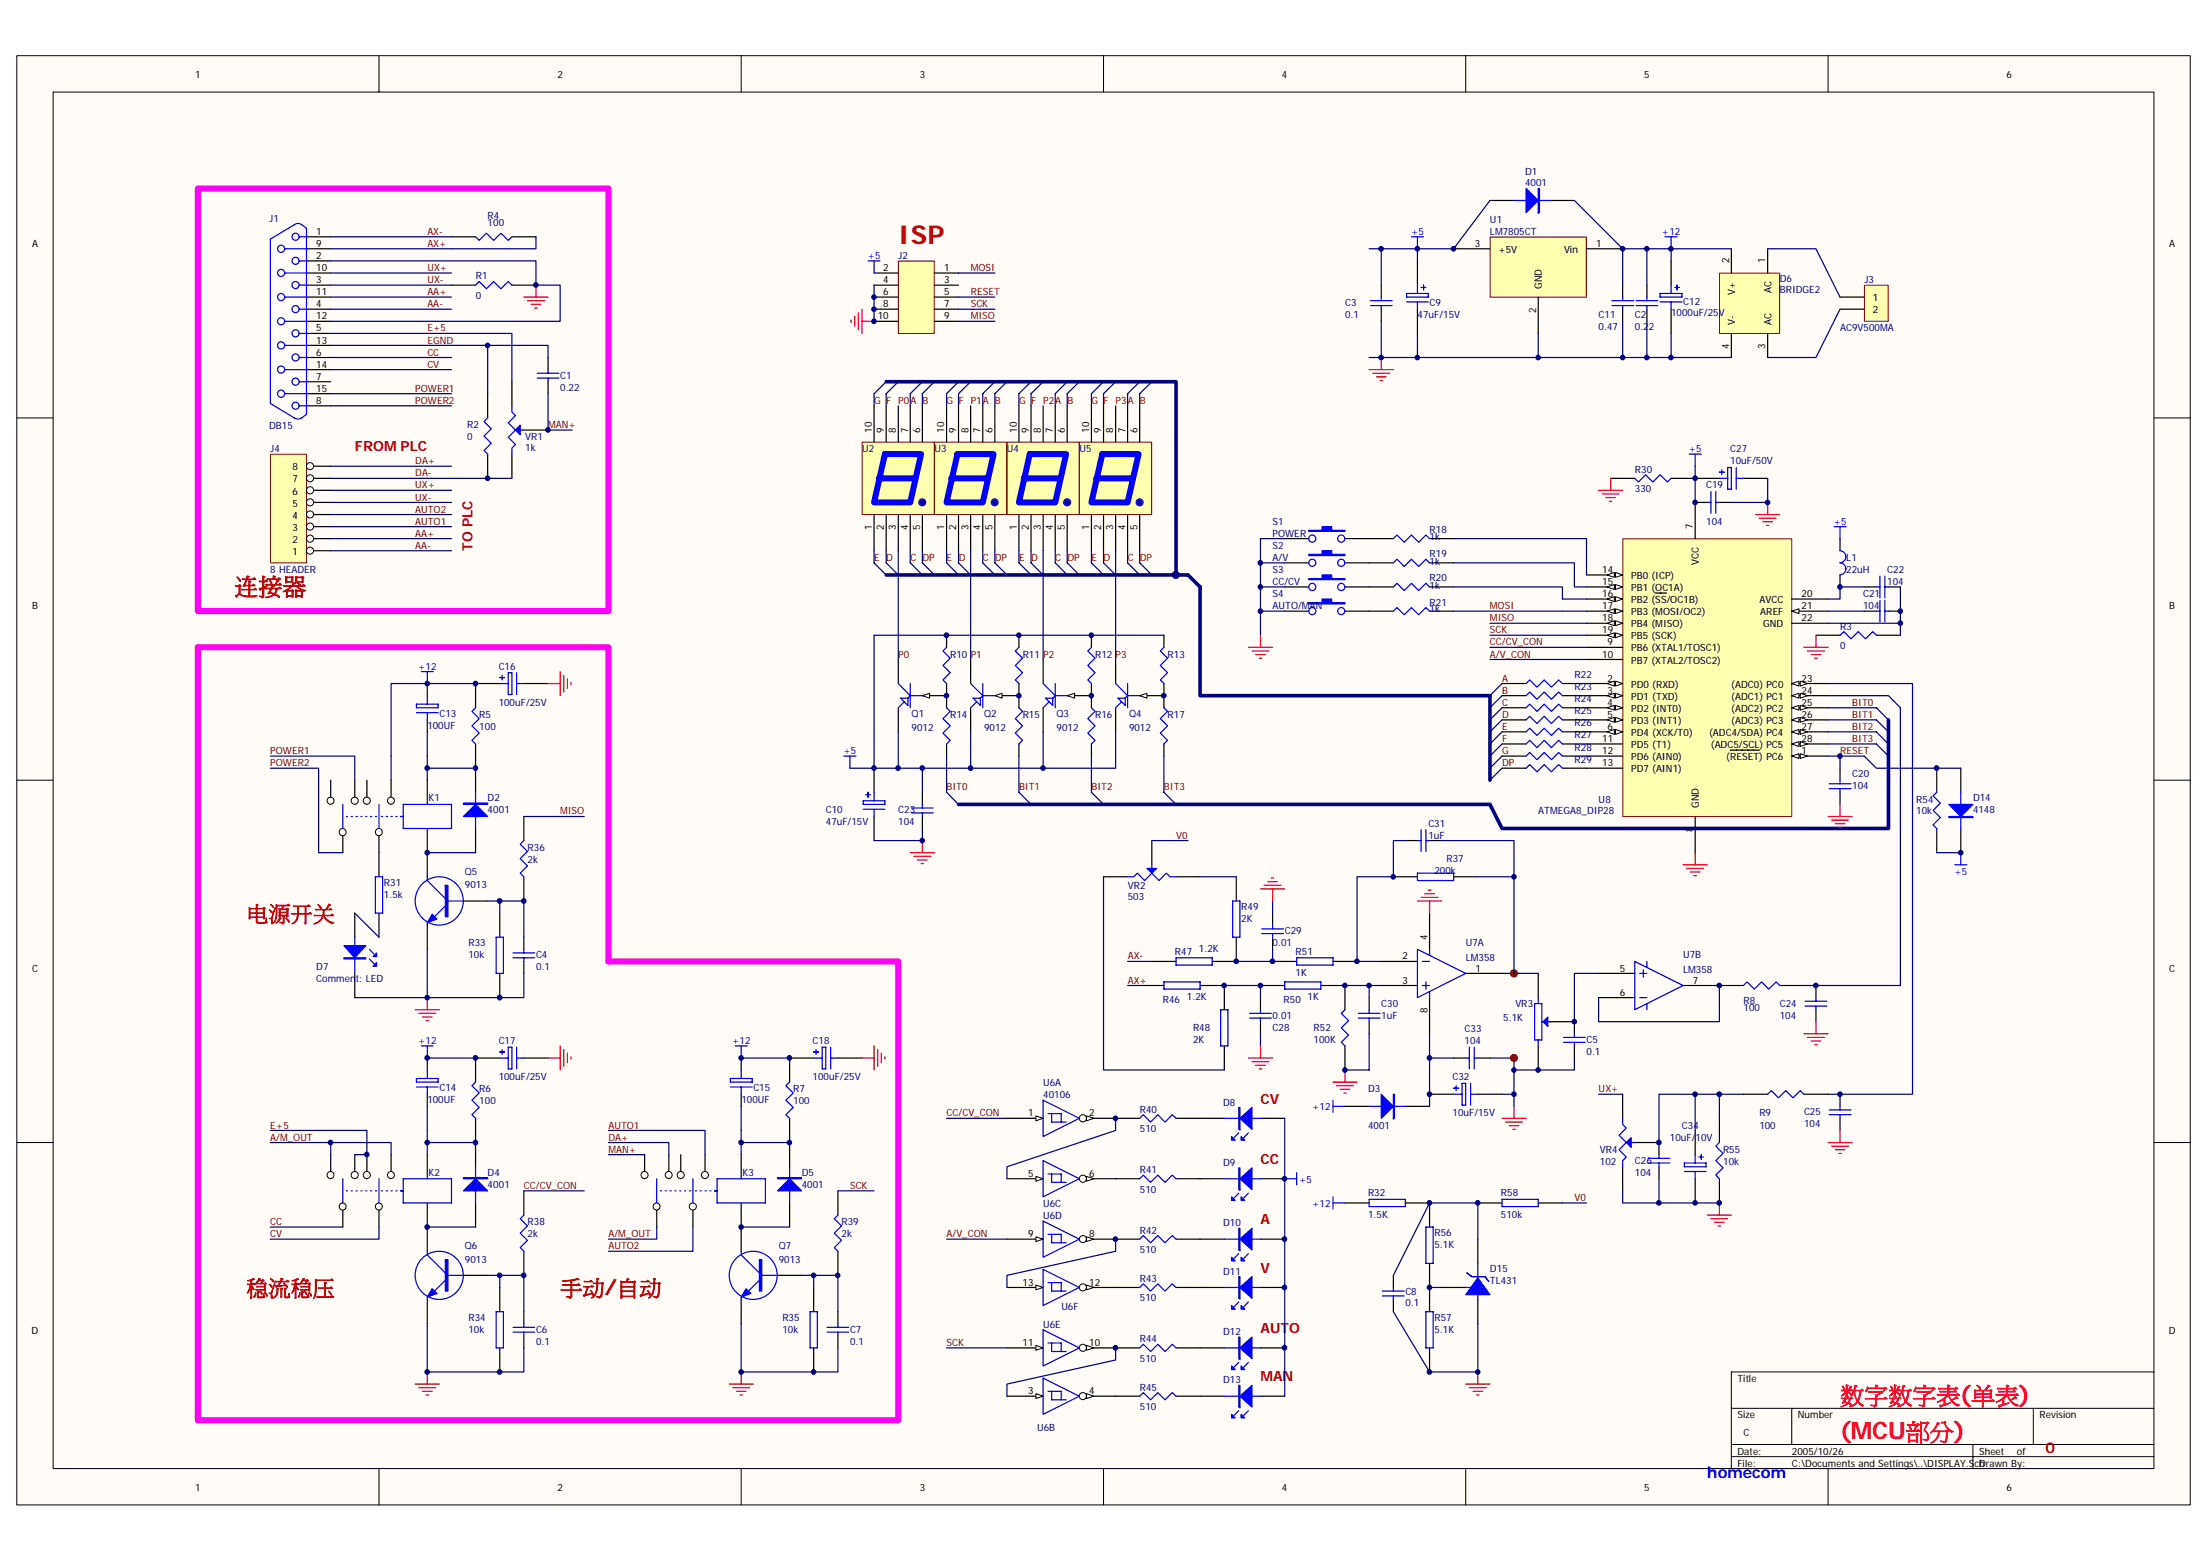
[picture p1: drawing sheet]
<svg xmlns="http://www.w3.org/2000/svg" width="297mm" height="210mm" viewBox="0 0 297 210" stroke-linecap="round" stroke-linejoin="round" font-family="sans-serif">
<defs><g id="words">
<text font-size="3.5" fill="#bf0000" x="120.9" y="32.8">ISP</text>
<text font-size="3.2" fill="#bf0000" x="31.5" y="79.9">连接器</text>
<g font-size="3.2" fill="#f00">
<text x="247.7" y="188.8">数字数字表(单表)</text>
<text x="247.7" y="193.6">(MCU部分)</text>
</g>
<g font-size="3" fill="#bf0000">
<text x="33.1" y="123.8">电源开关</text>
<text x="33.1" y="174.2">稳流稳压</text>
<text x="75.4" y="174.2">手动/自动</text>
</g>
<text font-size="2.2" fill="#00f" x="229.8" y="198.8">homecom</text>
<text font-size="2" fill="#bf0000" x="275.3" y="195.5">0</text>
<g font-size="1.9" fill="#bf0000">
<text x="47.8" y="60.7">FROM PLC</text>
<text x="63.6" y="74.1" transform="rotate(-90 63.6 74.1)">TO PLC</text>
<text x="169.6" y="148.5">CV</text>
<text x="169.6" y="156.6">CC</text>
<text x="169.6" y="164.7">A</text>
<text x="169.6" y="171.2">V</text>
<text x="169.6" y="179.3">AUTO</text>
<text x="169.6" y="185.8">MAN</text>
</g>
<g font-size="1.3">
<text x="26.3" y="10.5">1</text>
<text x="75" y="10.5">2</text>
<text x="123.8" y="10.5">3</text>
<text x="172.5" y="10.5">4</text>
<text x="221.3" y="10.5">5</text>
<text x="270" y="10.5">6</text>
<text x="4.3" y="33.2">A</text>
<text x="42.6" y="31.6">1</text>
<text x="42.6" y="33.2">9</text>
<text x="42.6" y="34.8">2</text>
<text x="198.5" y="33.2">3</text>
<text x="201.7" y="34">+5V</text>
<text x="210.5" y="34">Vin</text>
<text x="214.8" y="33.2">1</text>
<text x="232.7" y="35.4" transform="rotate(-90 232.7 35.4)">2</text>
<text x="237.6" y="35.4" transform="rotate(-90 237.6 35.4)">1</text>
<text x="292" y="33.2">A</text>
<text x="42.6" y="36.5">10</text>
<text x="42.6" y="38.1">3</text>
<text x="42.6" y="39.7">11</text>
<text x="42.6" y="41.3">4</text>
<text x="118.8" y="41.3">8</text>
<text x="118.8" y="39.7">6</text>
<text x="118.8" y="38.1">4</text>
<text x="118.8" y="36.5">2</text>
<text x="127.1" y="36.5">1</text>
<text x="127.1" y="38.1">3</text>
<text x="127.1" y="39.7">5</text>
<text x="127.1" y="41.3">7</text>
<text x="207.5" y="38.8" transform="rotate(-90 207.5 38.8)">GND</text>
<text x="233.5" y="39.6" transform="rotate(-90 233.5 39.6)">V+</text>
<text x="238.4" y="39.5" transform="rotate(-90 238.4 39.5)">AC</text>
<text x="252" y="40.5">1</text>
<text x="42.6" y="43">12</text>
<text x="42.6" y="44.6">5</text>
<text x="42.6" y="46.2">13</text>
<text x="42.6" y="47.8">6</text>
<text x="118.1" y="43">10</text>
<text x="127.1" y="43">9</text>
<text x="206.7" y="42" transform="rotate(-90 206.7 42)">2</text>
<text x="232.7" y="46.9" transform="rotate(-90 232.7 46.9)">4</text>
<text x="233.5" y="43.7" transform="rotate(-90 233.5 43.7)">V-</text>
<text x="237.6" y="46.9" transform="rotate(-90 237.6 46.9)">3</text>
<text x="238.4" y="43.7" transform="rotate(-90 238.4 43.7)">AC</text>
<text x="252" y="42.1">2</text>
<text x="42.6" y="49.5">14</text>
<text x="42.6" y="51.1">7</text>
<text x="42.6" y="52.7">15</text>
<text x="42.6" y="54.3">8</text>
<text x="117.3" y="58.2" transform="rotate(-90 117.3 58.2)">10</text>
<text x="119" y="58.2" transform="rotate(-90 119 58.2)">9</text>
<text x="120.6" y="58.2" transform="rotate(-90 120.6 58.2)">8</text>
<text x="122.2" y="58.2" transform="rotate(-90 122.2 58.2)">7</text>
<text x="123.8" y="58.2" transform="rotate(-90 123.8 58.2)">6</text>
<text x="127.1" y="58.2" transform="rotate(-90 127.1 58.2)">10</text>
<text x="128.7" y="58.2" transform="rotate(-90 128.7 58.2)">9</text>
<text x="130.3" y="58.2" transform="rotate(-90 130.3 58.2)">8</text>
<text x="132" y="58.2" transform="rotate(-90 132 58.2)">7</text>
<text x="133.6" y="58.2" transform="rotate(-90 133.6 58.2)">6</text>
<text x="136.8" y="58.2" transform="rotate(-90 136.8 58.2)">10</text>
<text x="138.5" y="58.2" transform="rotate(-90 138.5 58.2)">9</text>
<text x="140.1" y="58.2" transform="rotate(-90 140.1 58.2)">8</text>
<text x="141.7" y="58.2" transform="rotate(-90 141.7 58.2)">7</text>
<text x="143.3" y="58.2" transform="rotate(-90 143.3 58.2)">6</text>
<text x="146.6" y="58.2" transform="rotate(-90 146.6 58.2)">10</text>
<text x="148.2" y="58.2" transform="rotate(-90 148.2 58.2)">9</text>
<text x="149.8" y="58.2" transform="rotate(-90 149.8 58.2)">8</text>
<text x="151.5" y="58.2" transform="rotate(-90 151.5 58.2)">7</text>
<text x="153.1" y="58.2" transform="rotate(-90 153.1 58.2)">6</text>
<text x="39.4" y="64.9">7</text>
<text x="39.4" y="63.3">8</text>
<text x="39.4" y="71.4">3</text>
<text x="39.4" y="69.8">4</text>
<text x="39.4" y="68.1">5</text>
<text x="39.4" y="66.5">6</text>
<text x="117.3" y="71.3" transform="rotate(-90 117.3 71.3)">1</text>
<text x="119" y="71.3" transform="rotate(-90 119 71.3)">2</text>
<text x="120.6" y="71.3" transform="rotate(-90 120.6 71.3)">3</text>
<text x="122.2" y="71.3" transform="rotate(-90 122.2 71.3)">4</text>
<text x="123.8" y="71.3" transform="rotate(-90 123.8 71.3)">5</text>
<text x="127.1" y="71.3" transform="rotate(-90 127.1 71.3)">1</text>
<text x="128.7" y="71.3" transform="rotate(-90 128.7 71.3)">2</text>
<text x="130.3" y="71.3" transform="rotate(-90 130.3 71.3)">3</text>
<text x="132" y="71.3" transform="rotate(-90 132 71.3)">4</text>
<text x="133.6" y="71.3" transform="rotate(-90 133.6 71.3)">5</text>
<text x="136.8" y="71.3" transform="rotate(-90 136.8 71.3)">1</text>
<text x="138.5" y="71.3" transform="rotate(-90 138.5 71.3)">2</text>
<text x="140.1" y="71.3" transform="rotate(-90 140.1 71.3)">3</text>
<text x="141.7" y="71.3" transform="rotate(-90 141.7 71.3)">4</text>
<text x="143.3" y="71.3" transform="rotate(-90 143.3 71.3)">5</text>
<text x="146.6" y="71.3" transform="rotate(-90 146.6 71.3)">1</text>
<text x="148.2" y="71.3" transform="rotate(-90 148.2 71.3)">2</text>
<text x="149.8" y="71.3" transform="rotate(-90 149.8 71.3)">3</text>
<text x="151.5" y="71.3" transform="rotate(-90 151.5 71.3)">4</text>
<text x="153.1" y="71.3" transform="rotate(-90 153.1 71.3)">5</text>
<text x="227.9" y="71.2" transform="rotate(-90 227.9 71.2)">7</text>
<text x="39.4" y="74.6">1</text>
<text x="39.4" y="73">2</text>
<text x="215.6" y="77.1">14</text>
<text x="219.6" y="77.9">PB0 (ICP)</text>
<text x="228.7" y="76" transform="rotate(-90 228.7 76)">VCC</text>
<text x="4.3" y="82">B</text>
<text x="215.6" y="78.7">15</text>
<text x="215.6" y="80.3">16</text>
<text x="215.6" y="82">17</text>
<text x="215.6" y="83.6">18</text>
<text x="219.6" y="79.5">PB1 (OC1A)</text>
<text x="219.6" y="81.1">PB2 (SS/OC1B)</text>
<text x="219.6" y="82.8">PB3 (MOSI/OC2)</text>
<text x="236.8" y="81.1">AVCC</text>
<text x="236.9" y="82.8">AREF</text>
<text x="242.5" y="83.6">22</text>
<text x="242.5" y="80.3">20</text>
<text x="242.5" y="82">21</text>
<text x="292" y="82">B</text>
<text x="215.6" y="88.5">10</text>
<text x="215.6" y="85.2">19</text>
<text x="216.4" y="86.8">9</text>
<text x="219.6" y="87.6">PB6 (XTAL1/TOSC1)</text>
<text x="219.6" y="89.3">PB7 (XTAL2/TOSC2)</text>
<text x="219.6" y="84.4">PB4 (MISO)</text>
<text x="219.6" y="86">PB5 (SCK)</text>
<text x="237.3" y="84.4">GND</text>
<text x="216.4" y="91.7">2</text>
<text x="216.4" y="93.3">3</text>
<text x="216.4" y="95">4</text>
<text x="219.6" y="92.5">PD0 (RXD)</text>
<text x="219.6" y="94.1">PD1 (TXD)</text>
<text x="219.6" y="95.8">PD2 (INT0)</text>
<text x="233" y="92.5">(ADC0) PC0</text>
<text x="233" y="94.1">(ADC1) PC1</text>
<text x="233" y="95.8">(ADC2) PC2</text>
<text x="242.5" y="91.7">23</text>
<text x="242.5" y="93.3">24</text>
<text x="242.5" y="95">25</text>
<text x="215.6" y="99.8">11</text>
<text x="215.6" y="101.5">12</text>
<text x="216.4" y="96.6">5</text>
<text x="216.4" y="98.2">6</text>
<text x="219.6" y="97.4">PD3 (INT1)</text>
<text x="219.6" y="99">PD4 (XCK/T0)</text>
<text x="219.6" y="100.6">PD5 (T1)</text>
<text x="230" y="99">(ADC4/SDA) PC4</text>
<text x="230.2" y="100.6">(ADC5/SCL) PC5</text>
<text x="233" y="97.4">(ADC3) PC3</text>
<text x="242.5" y="99.8">28</text>
<text x="242.5" y="96.6">26</text>
<text x="242.5" y="98.2">27</text>
<text x="242.5" y="101.5">1</text>
<text x="215.6" y="103.1">13</text>
<text x="219.6" y="102.3">PD6 (AIN0)</text>
<text x="219.6" y="103.9">PD7 (AIN1)</text>
<text x="232.3" y="102.3">(RESET) PC6</text>
<text x="227.9" y="111.9" transform="rotate(-90 227.9 111.9)">8</text>
<text x="228.7" y="108.7" transform="rotate(-90 228.7 108.7)">GND</text>
<text x="4.3" y="130.7">C</text>
<text x="188.7" y="129.1">2</text>
<text x="192.1" y="126.4" transform="rotate(-90 192.1 126.4)">4</text>
<text x="198.6" y="130.7">1</text>
<text x="218" y="130.7">5</text>
<text x="292" y="130.7">C</text>
<text x="188.7" y="132.3">3</text>
<text x="192.1" y="136.2" transform="rotate(-90 192.1 136.2)">8</text>
<text x="218" y="133.9">6</text>
<text x="227.8" y="132.3">7</text>
<text x="138.4" y="150.2">1</text>
<text x="146.6" y="150.2">2</text>
<text x="138.4" y="158.3">5</text>
<text x="146.6" y="158.3">6</text>
<text x="138.4" y="166.4">9</text>
<text x="146.6" y="166.4">8</text>
<text x="137.6" y="172.9">13</text>
<text x="146.6" y="172.9">12</text>
<text x="4.3" y="179.4">D</text>
<text x="291.9" y="179.4">D</text>
<text x="137.6" y="181.1">11</text>
<text x="146.6" y="181.1">10</text>
<text x="233.8" y="185.9">Title</text>
<text x="138.4" y="187.6">3</text>
<text x="146.6" y="187.6">4</text>
<text x="233.8" y="190.8">Size</text>
<text x="242" y="190.8">Number</text>
<text x="274.5" y="190.8">Revision</text>
<text x="233.8" y="195.7">Date:</text>
<text x="233.8" y="197.3">File:</text>
<text x="234.7" y="193.2">C</text>
<text x="241.2" y="195.7">2005/10/26</text>
<text x="241.2" y="197.3">C:\Documents and Settings\..\DISPLAY.Sch</text>
<text x="266.4" y="197.3">Drawn By:</text>
<text x="266.4" y="195.7">Sheet</text>
<text x="271.4" y="195.7">of</text>
<text x="26.3" y="200.6">1</text>
<text x="75" y="200.6">2</text>
<text x="123.8" y="200.6">3</text>
<text x="172.5" y="200.6">4</text>
<text x="221.3" y="200.6">5</text>
<text x="270" y="200.6">6</text>
</g>
<g font-size="1.3" fill="#000080">
<text x="205.2" y="23.5">D1</text>
<text x="36.2" y="29.8">J1</text>
<text x="65.6" y="29.5">R4</text>
<text x="200.5" y="30">U1</text>
<text x="205.2" y="25.1">4001</text>
<text x="65.6" y="30.5">100</text>
<text x="120.9" y="34.8">J2</text>
<text x="200.5" y="31.6">LM7805CT</text>
<text x="64" y="37.6">R1</text>
<text x="64" y="40.2">0</text>
<text x="181" y="41.2">C3</text>
<text x="192.4" y="41.2">C9</text>
<text x="226.5" y="41">C12</text>
<text x="239.5" y="37.9">D6</text>
<text x="239.5" y="39.4">BRIDGE2</text>
<text x="250.9" y="38.1">J3</text>
<text x="181" y="42.8">0.1</text>
<text x="190.8" y="42.8">47uF/15V</text>
<text x="215.2" y="42.8">C11</text>
<text x="215.2" y="44.4">0.47</text>
<text x="220" y="42.8">C2</text>
<text x="220" y="44.4">0.22</text>
<text x="224.9" y="42.5">1000uF/25V</text>
<text x="247.7" y="44.6">AC9V500MA</text>
<text x="75.4" y="50.9">C1</text>
<text x="75.4" y="52.6">0.22</text>
<text x="36.2" y="57.7">DB15</text>
<text x="62.9" y="57.6">R2</text>
<text x="62.9" y="59.2">0</text>
<text x="70.7" y="59.2">VR1</text>
<text x="36.4" y="60.8">J4</text>
<text x="70.7" y="60.7">1k</text>
<text x="116" y="60.8">U2</text>
<text x="125.8" y="60.8">U3</text>
<text x="135.5" y="60.8">U4</text>
<text x="145.3" y="60.8">U5</text>
<text x="220" y="63.6">R30</text>
<text x="229.6" y="65.7">C19</text>
<text x="232.9" y="60.8">C27</text>
<text x="232.9" y="62.5">10uF/50V</text>
<text x="171.3" y="70.6">S1</text>
<text x="192.4" y="71.7">R18</text>
<text x="220" y="66.2">330</text>
<text x="229.6" y="70.6">104</text>
<text x="36.4" y="77.1">8 HEADER</text>
<text x="171.3" y="72.2">POWER</text>
<text x="171.3" y="73.8">S2</text>
<text x="171.3" y="75.5">A/V</text>
<text x="171.3" y="77.1">S3</text>
<text x="192.4" y="72.7">1k</text>
<text x="192.4" y="75">R19</text>
<text x="192.4" y="75.9">1k</text>
<text x="248.5" y="75.5">L1</text>
<text x="248.5" y="77.1">22uH</text>
<text x="254" y="77.1">C22</text>
<text x="171.3" y="78.7">CC/CV</text>
<text x="171.3" y="80.3">S4</text>
<text x="171.3" y="82">AUTO/MAN</text>
<text x="192.4" y="79.2">1k</text>
<text x="192.4" y="78.2">R20</text>
<text x="192.4" y="81.5">R21</text>
<text x="192.4" y="82.3">1k</text>
<text x="250.8" y="80.3">C21</text>
<text x="250.8" y="82">104</text>
<text x="254" y="78.7">104</text>
<text x="127.9" y="88.5">R10</text>
<text x="137.6" y="88.5">R11 P2</text>
<text x="147.4" y="88.5">R12 P3</text>
<text x="157.1" y="88.5">R13</text>
<text x="247.7" y="84.7">R3</text>
<text x="247.7" y="87.3">0</text>
<text x="67.1" y="90.1">C16</text>
<text x="67.1" y="95">100uF/25V</text>
<text x="211.9" y="91.2">R22</text>
<text x="211.9" y="92.8">R23</text>
<text x="211.9" y="94.5">R24</text>
<text x="57.5" y="98">100UF</text>
<text x="59.1" y="96.4">C13</text>
<text x="64.5" y="96.6">R5</text>
<text x="64.5" y="98.2">100</text>
<text x="122.7" y="96.4">Q1</text>
<text x="122.7" y="98.4">9012</text>
<text x="127.9" y="96.6">R14</text>
<text x="132.4" y="96.4">Q2</text>
<text x="132.4" y="98.4">9012</text>
<text x="137.6" y="96.6">R15</text>
<text x="142.2" y="96.4">Q3</text>
<text x="142.2" y="98.4">9012</text>
<text x="147.4" y="96.6">R16</text>
<text x="152" y="96.4">Q4</text>
<text x="152" y="98.4">9012</text>
<text x="157.1" y="96.6">R17</text>
<text x="211.9" y="96.1">R25</text>
<text x="211.9" y="97.7">R26</text>
<text x="211.9" y="99.3">R27</text>
<text x="211.9" y="101">R28</text>
<text x="57.7" y="107.8">K1</text>
<text x="65.6" y="107.8">D2</text>
<text x="211.9" y="102.6">R29</text>
<text x="215.2" y="108">U8</text>
<text x="249.3" y="104.5">C20</text>
<text x="249.3" y="106.2">104</text>
<text x="257.9" y="107.9">R54</text>
<text x="265.6" y="107.8">D14</text>
<text x="65.6" y="109.4">4001</text>
<text x="111.1" y="109.4">C10</text>
<text x="111.1" y="111">47uF/15V</text>
<text x="120.9" y="109.4">C23</text>
<text x="120.9" y="111">104</text>
<text x="192.3" y="111.2">C31</text>
<text x="192.3" y="112.8">1uF</text>
<text x="207" y="109.6">ATMEGA8_DIP28</text>
<text x="257.9" y="109.6">10k</text>
<text x="265.6" y="109.4">4148</text>
<text x="51.7" y="119.1">R31</text>
<text x="62.6" y="117.7">Q5</text>
<text x="62.6" y="119.5">9013</text>
<text x="71" y="114.4">R36</text>
<text x="71" y="116.1">2k</text>
<text x="151.8" y="119.6">VR2</text>
<text x="193.1" y="117.5">200k</text>
<text x="194.7" y="115.9">R37</text>
<text x="51.7" y="120.8">1.5k</text>
<text x="151.8" y="121.1">503</text>
<text x="167.1" y="122.4">R49</text>
<text x="167.1" y="124">2K</text>
<text x="172.9" y="125.6">C29</text>
<text x="42.6" y="130.5">D7</text>
<text x="63.1" y="127.3">R33</text>
<text x="63.1" y="128.9">10k</text>
<text x="72.2" y="128.9">C4</text>
<text x="72.2" y="130.5">0.1</text>
<text x="158.1" y="128.4">R47</text>
<text x="161.4" y="128.1">1.2K</text>
<text x="171.3" y="127.3">0.01</text>
<text x="174.4" y="128.4">R51</text>
<text x="174.4" y="131.3">1K</text>
<text x="197.3" y="127.3">U7A</text>
<text x="197.3" y="129.2">LM358</text>
<text x="226.5" y="128.9">U7B</text>
<text x="226.5" y="130.9">LM358</text>
<text x="42.6" y="132.1">Comment: LED</text>
<text x="156.5" y="134.9">R46</text>
<text x="159.7" y="134.6">1.2K</text>
<text x="171.3" y="137">0.01</text>
<text x="172.7" y="134.9">R50</text>
<text x="176" y="134.6">1K</text>
<text x="185.9" y="135.4">C30</text>
<text x="185.9" y="137">1uF</text>
<text x="202.3" y="137.4">5.1K</text>
<text x="204" y="135.4">VR3</text>
<text x="234.7" y="135.1">R8</text>
<text x="234.7" y="136.1">100</text>
<text x="239.5" y="135.4">C24</text>
<text x="239.5" y="137">104</text>
<text x="67.1" y="140.4">C17</text>
<text x="109.4" y="140.4">C18</text>
<text x="160.6" y="138.6">R48</text>
<text x="160.6" y="140.3">2K</text>
<text x="171.3" y="138.6">C28</text>
<text x="176.8" y="138.6">R52</text>
<text x="176.8" y="140.3">100K</text>
<text x="197.1" y="138.8">C33</text>
<text x="197.1" y="140.4">104</text>
<text x="213.5" y="140.3">C5</text>
<text x="213.5" y="141.9">0.1</text>
<text x="57.5" y="148.4">100UF</text>
<text x="59.1" y="146.8">C14</text>
<text x="64.5" y="146.9">R6</text>
<text x="64.5" y="148.5">100</text>
<text x="67.1" y="145.3">100uF/25V</text>
<text x="99.8" y="148.4">100UF</text>
<text x="101.4" y="146.8">C15</text>
<text x="106.8" y="146.9">R7</text>
<text x="106.8" y="148.5">100</text>
<text x="109.4" y="145.3">100uF/25V</text>
<text x="140.4" y="146.1">U6A</text>
<text x="140.4" y="147.7">40106</text>
<text x="153.4" y="149.7">R40</text>
<text x="164.6" y="148.7">D8</text>
<text x="184.1" y="146.9">D3</text>
<text x="195.5" y="145.3">C32</text>
<text x="153.4" y="152.3">510</text>
<text x="184.1" y="151.8">4001</text>
<text x="195.5" y="150.2">10uF/15V</text>
<text x="215.3" y="155.1">VR4</text>
<text x="224.7" y="153.4">10uF/10V</text>
<text x="226.4" y="151.8">C34</text>
<text x="231.9" y="155.1">R55</text>
<text x="236.8" y="150.2">R9</text>
<text x="236.8" y="151.8">100</text>
<text x="242.8" y="150">C25</text>
<text x="242.8" y="151.6">104</text>
<text x="57.7" y="158.1">K2</text>
<text x="65.6" y="158.1">D4</text>
<text x="65.6" y="159.8">4001</text>
<text x="99.9" y="158.1">K3</text>
<text x="107.9" y="158.1">D5</text>
<text x="107.9" y="159.8">4001</text>
<text x="153.4" y="157.8">R41</text>
<text x="153.4" y="160.4">510</text>
<text x="164.6" y="156.8">D9</text>
<text x="184.1" y="160.9">R32</text>
<text x="202" y="160.9">R58</text>
<text x="215.3" y="156.7">102</text>
<text x="220" y="156.5">C26</text>
<text x="220" y="158.1">104</text>
<text x="231.9" y="156.7">10k</text>
<text x="71" y="164.8">R38</text>
<text x="71" y="166.4">2k</text>
<text x="113.3" y="164.8">R39</text>
<text x="113.3" y="166.4">2k</text>
<text x="140.4" y="162.4">U6C</text>
<text x="140.4" y="164">U6D</text>
<text x="153.4" y="165.9">R42</text>
<text x="164.6" y="165">D10</text>
<text x="184.1" y="163.8">1.5K</text>
<text x="193.1" y="166.3">R56</text>
<text x="193.1" y="167.9">5.1K</text>
<text x="202" y="163.8">510k</text>
<text x="62.6" y="168.1">Q6</text>
<text x="62.6" y="169.8">9013</text>
<text x="104.8" y="168.1">Q7</text>
<text x="104.8" y="169.8">9013</text>
<text x="153.4" y="168.6">510</text>
<text x="153.4" y="172.4">R43</text>
<text x="164.6" y="171.5">D11</text>
<text x="200.5" y="171.1">D15</text>
<text x="200.5" y="172.8">TL431</text>
<text x="63.1" y="177.6">R34</text>
<text x="63.1" y="179.3">10k</text>
<text x="72.2" y="179.3">C6</text>
<text x="105.3" y="177.6">R35</text>
<text x="105.3" y="179.3">10k</text>
<text x="114.4" y="179.3">C7</text>
<text x="140.4" y="178.6">U6E</text>
<text x="142.9" y="176.2">U6F</text>
<text x="153.4" y="175">510</text>
<text x="164.6" y="179.6">D12</text>
<text x="189.2" y="174.2">C8</text>
<text x="189.2" y="175.7">0.1</text>
<text x="193.1" y="177.6">R57</text>
<text x="193.1" y="179.3">5.1K</text>
<text x="72.2" y="180.9">0.1</text>
<text x="114.4" y="180.9">0.1</text>
<text x="153.4" y="180.6">R44</text>
<text x="153.4" y="183.2">510</text>
<text x="153.4" y="187">R45</text>
<text x="153.4" y="189.7">510</text>
<text x="164.6" y="186.1">D13</text>
<text x="139.6" y="192.4">U6B</text>
</g>
<g font-size="1.3" fill="#800000">
<text x="57.5" y="31.6">AX-</text>
<text x="57.5" y="33.2">AX+</text>
<text x="57.5" y="39.7">AA+</text>
<text x="57.5" y="41.3">AA-</text>
<text x="57.5" y="36.5">UX+</text>
<text x="57.5" y="38.1">UX-</text>
<text x="130.7" y="36.5">MOSI</text>
<text x="130.7" y="39.7">RESET</text>
<text x="130.7" y="41.3">SCK</text>
<text x="57.5" y="47.8">CC</text>
<text x="57.5" y="44.6">E+5</text>
<text x="57.5" y="46.2">EGND</text>
<text x="130.7" y="43">MISO</text>
<text x="55.9" y="52.7">POWER1</text>
<text x="57.5" y="49.5">CV</text>
<text x="55.9" y="54.3">POWER2</text>
<text x="73.8" y="57.6">MAN+</text>
<text x="117.6" y="54.3">G F P0A B</text>
<text x="127.4" y="54.3">G F P1A B</text>
<text x="137.2" y="54.3">G F P2A B</text>
<text x="146.9" y="54.3">G F P3A B</text>
<text x="55.9" y="62.5">DA+</text>
<text x="55.9" y="64.1">DA-</text>
<text x="55.9" y="65.7">UX+</text>
<text x="55.9" y="67.3">UX-</text>
<text x="55.9" y="70.6">AUTO1</text>
<text x="55.9" y="69">AUTO2</text>
<text x="55.9" y="72.2">AA+</text>
<text x="55.9" y="73.8">AA-</text>
<text x="117.6" y="75.5">E D</text>
<text x="122.5" y="75.5">C DP</text>
<text x="127.4" y="75.5">E D</text>
<text x="132.3" y="75.5">C DP</text>
<text x="137.2" y="75.5">E D</text>
<text x="142" y="75.5">C DP</text>
<text x="146.9" y="75.5">E D</text>
<text x="151.8" y="75.5">C DP</text>
<text x="200.5" y="82">MOSI</text>
<text x="200.5" y="83.6">MISO</text>
<text x="120.9" y="88.5">P0</text>
<text x="130.7" y="88.5">P1</text>
<text x="200.5" y="85.2">SCK</text>
<text x="200.5" y="86.8">CC/CV_CON</text>
<text x="200.5" y="88.5">A/V_CON</text>
<text x="202.2" y="91.7">A</text>
<text x="202.2" y="93.3">B</text>
<text x="202.2" y="95">C</text>
<text x="249.3" y="95">BIT0</text>
<text x="36.4" y="101.5">POWER1</text>
<text x="202.2" y="96.6">D</text>
<text x="202.2" y="98.2">E</text>
<text x="202.2" y="99.8">F</text>
<text x="202.2" y="101.5">G</text>
<text x="247.7" y="101.5">RESET</text>
<text x="249.3" y="96.6">BIT1</text>
<text x="249.3" y="98.2">BIT2</text>
<text x="249.3" y="99.8">BIT3</text>
<text x="36.4" y="103.1">POWER2</text>
<text x="127.4" y="106.3">BIT0</text>
<text x="137.2" y="106.3">BIT1</text>
<text x="146.9" y="106.3">BIT2</text>
<text x="156.7" y="106.3">BIT3</text>
<text x="202.2" y="103.1">DP</text>
<text x="75.4" y="109.6">MISO</text>
<text x="158.3" y="112.8">V0</text>
<text x="151.8" y="129.1">AX-</text>
<text x="151.8" y="132.3">AX+</text>
<text x="215.2" y="146.9">UX+</text>
<text x="36.4" y="151.8">E+5</text>
<text x="36.4" y="153.4">A/M_OUT</text>
<text x="81.9" y="155.1">MAN+</text>
<text x="81.9" y="153.4">DA+</text>
<text x="81.9" y="151.8">AUTO1</text>
<text x="127.4" y="150.2">CC/CV_CON</text>
<text x="70.5" y="159.9">CC/CV_CON</text>
<text x="114.4" y="159.9">SCK</text>
<text x="211.9" y="161.6">V0</text>
<text x="36.4" y="164.8">CC</text>
<text x="36.4" y="166.4">CV</text>
<text x="81.9" y="166.4">A/M_OUT</text>
<text x="127.4" y="166.4">A/V_CON</text>
<text x="81.9" y="168.1">AUTO2</text>
<text x="127.4" y="181.1">SCK</text>
</g>
<g font-size="1.3" fill="#00f">
<text x="116.8" y="34.8">+5</text>
<text x="189.9" y="31.6">+5</text>
<text x="223.7" y="31.6">+12</text>
<text x="227.3" y="60.8">+5</text>
<text x="246.8" y="70.6">+5</text>
<text x="56.3" y="90.1">+12</text>
<text x="113.5" y="101.5">+5</text>
<text x="263.1" y="117.7">+5</text>
<text x="56.3" y="140.4">+12</text>
<text x="98.5" y="140.4">+12</text>
<text x="176.6" y="149.4">+12</text>
<text x="174.9" y="159.1">+5</text>
<text x="176.6" y="162.4">+12</text>
</g>
</g></defs>
<path d="M2.3 7.5h292.5v194.9h-292.5z" fill="#fffcf8"/>
<path d="M2.3 7.5h292.5v194.9h-292.5z" fill="none" stroke="#000" stroke-width=".13"/>
<path d="M7.2 12.4h282.7v185.1h-282.7z" fill="#fffcf8"/>
<g fill="none" stroke="#000" stroke-width=".13">
<path d="M7.2 12.4h282.7v185.1h-282.7zM51 7.5v4.9M99.8 7.5v4.9M148.5 7.5v4.9M197.3 7.5v4.9M246 7.5v4.9M2.3 56.2h4.8M289.9 56.2h4.9M2.3 104.9h4.8M289.9 104.9h4.9M2.3 153.7h4.8M289.9 153.7h4.9"/>
<path d="M51 197.5v4.9M99.8 197.5v4.9M148.5 197.5v4.9M197.3 197.5v4.9M233 189.4h56.9M233 194.3h56.9M233 195.9h56.9M241.1 189.4v4.9M246 197.5v4.9M265.5 194.3v3.2M273.7 189.4v4.9M289.9 184.6h-56.9v12.9"/>
</g>
<circle cx="203.8" cy="130.9" r=".31" fill="#000080" stroke="#000080" stroke-width=".13"/>
<path d="M218.4 72.5h22.7v37.3h-22.7z" fill="#ffffb0"/>
<path d="M218.4 72.5h22.7v37.3h-22.7z" fill="none" stroke="#800000" stroke-width=".13"/>
<path d="M241.1 101.7h4.9" fill="none" stroke="#000" stroke-width=".16"/>
<g fill="#fffcf8" stroke="#000" stroke-width=".13">
<path d="M241.1 101.7l1-.3v.6z"/>
<path d="M242.3 101.4l1 .3-1 .3z"/>
</g>
<path d="M213.5 91.9h4.9M232.9 100.9h3.9" fill="none" stroke="#000" stroke-width=".16"/>
<g fill="#fffcf8" stroke="#000" stroke-width=".13">
<path d="M217.4 91.6l1 .3-1 .4z"/>
<path d="M216.3 91.9l1-.3v.7z"/>
</g>
<path d="M213.5 93.6h4.9" fill="none" stroke="#000" stroke-width=".16"/>
<g fill="#fffcf8" stroke="#000" stroke-width=".13">
<path d="M217.4 93.3l1 .3-1 .3z"/>
<path d="M216.3 93.6l1-.3v.6z"/>
</g>
<path d="M213.5 95.2h4.9" fill="none" stroke="#000" stroke-width=".16"/>
<g fill="#fffcf8" stroke="#000" stroke-width=".13">
<path d="M217.4 94.9l1 .3-1 .3z"/>
<path d="M216.3 95.2l1-.3v.6z"/>
</g>
<path d="M213.5 96.8h4.9" fill="none" stroke="#000" stroke-width=".16"/>
<g fill="#fffcf8" stroke="#000" stroke-width=".13">
<path d="M217.4 96.5l1 .3-1 .4z"/>
<path d="M216.3 96.8l1-.3v.7z"/>
</g>
<path d="M213.5 98.4h4.9" fill="none" stroke="#000" stroke-width=".16"/>
<g fill="#fffcf8" stroke="#000" stroke-width=".13">
<path d="M217.4 98.1l1 .3-1 .4z"/>
<path d="M216.3 98.4l1-.3v.7z"/>
</g>
<path d="M213.5 77.3h4.9M228.2 67.6v4.9M213.5 87.1h4.9M213.5 88.7h4.9M213.5 100.1h4.9M213.5 101.7h4.9M213.5 103.3h4.9M228.2 109.8v4.9" fill="none" stroke="#000" stroke-width=".16"/>
<g fill="#fffcf8" stroke="#000" stroke-width=".13">
<path d="M217.4 77l1 .3-1 .4z"/>
<path d="M216.3 77.3l1-.3v.7z"/>
</g>
<path d="M213.5 79h4.9" fill="none" stroke="#000" stroke-width=".16"/>
<g fill="#fffcf8" stroke="#000" stroke-width=".13">
<path d="M217.4 78.6l1 .4-1 .3z"/>
<path d="M216.3 79l1-.4v.7z"/>
</g>
<path d="M213.5 80.6h4.9" fill="none" stroke="#000" stroke-width=".16"/>
<g fill="#fffcf8" stroke="#000" stroke-width=".13">
<path d="M217.4 80.3l1 .3-1 .3z"/>
<path d="M216.3 80.6l1-.3v.6z"/>
</g>
<path d="M222.8 79.8h1.5M213.5 82.2h4.9" fill="none" stroke="#000" stroke-width=".16"/>
<g fill="#fffcf8" stroke="#000" stroke-width=".13">
<path d="M217.4 81.9l1 .3-1 .3z"/>
<path d="M216.3 82.2l1-.3v.6z"/>
</g>
<path d="M213.5 83.8h4.9" fill="none" stroke="#000" stroke-width=".16"/>
<g fill="#fffcf8" stroke="#000" stroke-width=".13">
<path d="M217.4 83.5l1 .3-1 .4z"/>
<path d="M216.3 83.8l1-.3v.7z"/>
</g>
<path d="M213.5 85.4h4.9" fill="none" stroke="#000" stroke-width=".16"/>
<g fill="#fffcf8" stroke="#000" stroke-width=".13">
<path d="M217.4 85.1l1 .3-1 .4z"/>
<path d="M216.3 85.4l1-.3v.7z"/>
</g>
<path d="M241.1 80.6h4.9M241.1 82.2h4.9" fill="none" stroke="#000" stroke-width=".16"/>
<path d="M241.1 82.2l1-.3v.6z" fill="#fffcf8" stroke="#000" stroke-width=".13"/>
<path d="M241.1 83.8h4.9M241.1 91.9h4.9" fill="none" stroke="#000" stroke-width=".16"/>
<g fill="#fffcf8" stroke="#000" stroke-width=".13">
<path d="M241.1 91.9l1-.3v.7z"/>
<path d="M242.3 91.6l1 .3-1 .4z"/>
</g>
<path d="M241.1 93.6h4.9" fill="none" stroke="#000" stroke-width=".16"/>
<g fill="#fffcf8" stroke="#000" stroke-width=".13">
<path d="M241.1 93.6l1-.3v.6z"/>
<path d="M242.3 93.3l1 .3-1 .3z"/>
</g>
<path d="M241.1 95.2h4.9" fill="none" stroke="#000" stroke-width=".16"/>
<g fill="#fffcf8" stroke="#000" stroke-width=".13">
<path d="M241.1 95.2l1-.3v.6z"/>
<path d="M242.3 94.9l1 .3-1 .3z"/>
</g>
<path d="M241.1 96.8h4.9" fill="none" stroke="#000" stroke-width=".16"/>
<g fill="#fffcf8" stroke="#000" stroke-width=".13">
<path d="M241.1 96.8l1-.3v.7z"/>
<path d="M242.3 96.5l1 .3-1 .4z"/>
</g>
<path d="M241.1 98.4h4.9" fill="none" stroke="#000" stroke-width=".16"/>
<g fill="#fffcf8" stroke="#000" stroke-width=".13">
<path d="M241.1 98.4l1-.3v.7z"/>
<path d="M242.3 98.1l1 .3-1 .4z"/>
</g>
<path d="M241.1 100.1h4.9" fill="none" stroke="#000" stroke-width=".16"/>
<g fill="#fffcf8" stroke="#000" stroke-width=".13">
<path d="M241.1 100.1l1-.3v.6z"/>
<path d="M242.3 99.8l1 .3-1 .3z"/>
</g>
<path d="M116.1 59.5h9.6v9.7h-9.6z" fill="#ffffb0"/>
<path d="M116 59.5h9.7v9.7h-9.7z" fill="none" stroke="#800000" stroke-width=".13"/>
<path d="M118.3 64.3h4.9M119.1 61.1h4.9l-1.5 6.5h-4.9z" fill="none" stroke="#00f" stroke-width=".81"/>
<circle cx="124.1" cy="67.6" r=".48" fill="#0000b4" stroke="#00f" stroke-width=".13"/>
<path d="M117.6 54.6v4.9M119.3 54.6v4.9M120.9 54.6v4.9M122.5 54.6v4.9M124.1 54.6v4.9M117.6 69.2v4.9M119.3 69.2v4.9M120.9 69.2v4.9M122.5 69.2v4.9M124.1 69.2v4.9" fill="none" stroke="#000" stroke-width=".16"/>
<path d="M125.8 59.5h9.7v9.7h-9.7z" fill="#ffffb0"/>
<path d="M125.8 59.5h9.7v9.7h-9.7z" fill="none" stroke="#800000" stroke-width=".13"/>
<path d="M128 64.3h4.9M128.9 61.1h4.8l-1.4 6.5h-4.9z" fill="none" stroke="#00f" stroke-width=".81"/>
<circle cx="133.9" cy="67.6" r=".47" fill="#0000b4" stroke="#00f" stroke-width=".13"/>
<path d="M127.4 54.6v4.9M129 54.6v4.9M130.6 54.6v4.9M132.3 54.6v4.9M133.9 54.6v4.9M127.4 69.2v4.9M129 69.2v4.9M130.6 69.2v4.9M132.3 69.2v4.9M133.9 69.2v4.9" fill="none" stroke="#000" stroke-width=".16"/>
<path d="M135.6 59.5h9.7v9.7h-9.7z" fill="#ffffb0"/>
<path d="M135.5 59.5h9.8v9.7h-9.8z" fill="none" stroke="#800000" stroke-width=".13"/>
<path d="M137.8 64.3h4.9M138.6 61.1h4.9l-1.5 6.5h-4.9z" fill="none" stroke="#00f" stroke-width=".81"/>
<circle cx="143.6" cy="67.6" r=".48" fill="#0000b4" stroke="#00f" stroke-width=".13"/>
<path d="M137.1 54.6v4.9M138.8 54.6v4.9M140.4 54.6v4.9M142 54.6v4.9M143.6 54.6v4.9M137.1 69.2v4.9M138.8 69.2v4.9M140.4 69.2v4.9M142 69.2v4.9M143.6 69.2v4.9" fill="none" stroke="#000" stroke-width=".16"/>
<path d="M145.3 59.5h9.7v9.7h-9.7z" fill="#ffffb0"/>
<path d="M145.3 59.5h9.7v9.7h-9.7z" fill="none" stroke="#800000" stroke-width=".13"/>
<path d="M147.5 64.3h4.9M148.4 61.1h4.8l-1.4 6.5h-4.9z" fill="none" stroke="#00f" stroke-width=".81"/>
<circle cx="153.4" cy="67.6" r=".48" fill="#0000b4" stroke="#00f" stroke-width=".13"/>
<path d="M146.9 54.6v4.9M148.5 54.6v4.9M150.2 54.6v4.9M151.8 54.6v4.9M153.4 54.6v4.9M146.9 69.2v4.9M148.5 69.2v4.9M150.2 69.2v4.9M151.8 69.2v4.9M153.4 69.2v4.9M124.1 93.6h3.3" fill="none" stroke="#000" stroke-width=".16"/>
<path d="M124.1 93.6l1-.3v.6z" fill="#fffcf8" stroke="#000" stroke-width=".13"/>
<path d="M120.9 88.7v3.2M120.9 95.2v3.2M127.4 85.4v1.7M127.4 91.9v3.3M133.9 93.6h3.2M117.6 103.3v3.3M117.6 109.8v3.3M124.1 106.6v1.6M124.1 109.8v1.6M127.4 100.1v1.6" fill="none" stroke="#000" stroke-width=".16"/>
<g fill="none" stroke="#00f" stroke-width=".16">
<path d="M120.9 91.9l1.6 1.7M121.2 93.9h1v1zM121.7 94.4l-.8 .8M122.5 91.9v3.3M122.5 93.6h1.6M122.5 93.6l-.3 .3M127.4 95.2l.5 .5-1 1 1 .9-1 1 1 1-.5 .5M127.4 87.1l-.5 .5 1 .9-1 1 1 1-1 1 .5 .4M113.6 101.7h1.6M114.4 101.7v1.6M116.2 107.7h2.9v.5h-2.9zM116.2 108.9h2.9"/>
<path d="M116.5 106.9h.7M116.8 106.6v.6M117.6 106.6v1.1M117.6 108.9v.9M122.7 109.3h2.9M122.7 108.7h2.9M124.1 108.2v.5M124.1 109.3v.5"/>
</g>
<path d="M120.9 98.4v4.9M156.7 85.4h-39.1v17.9M114.4 103.3h35.8M124.1 111.4v1.7h-6.5M124.1 103.3v3.3" fill="none" stroke="#000080" stroke-width=".16"/>
<path d="M133.9 93.6l1-.3v.6z" fill="#fffcf8" stroke="#000" stroke-width=".13"/>
<path d="M130.6 88.7v3.2M130.6 95.2v3.2M137.1 85.4v1.7M137.1 91.9v3.3M143.6 93.6h3.3M137.1 100.1v1.6" fill="none" stroke="#000" stroke-width=".16"/>
<path d="M130.6 91.9l1.7 1.7M131 93.9h.9v1zM131.5 94.4l-.9 .8M132.3 91.9v3.3M132.3 93.6h1.6M132.3 93.6l-.4 .3M137.1 95.2l.5 .5-1 1 1 .9-1 1 1 1-.5 .5M137.1 87.1l-.5 .5 1 .9-1 1 1 1-1 1 .5 .4" fill="none" stroke="#00f" stroke-width=".16"/>
<path d="M130.6 98.4v4.9" fill="none" stroke="#000080" stroke-width=".16"/>
<path d="M143.6 93.6l1-.3v.6z" fill="#fffcf8" stroke="#000" stroke-width=".13"/>
<path d="M140.4 88.7v3.2M140.4 95.2v3.2M146.9 85.4v1.7M146.9 91.9v3.3M153.4 93.6h3.3M146.9 100.1v1.6" fill="none" stroke="#000" stroke-width=".16"/>
<path d="M140.4 91.9l1.6 1.7M140.7 93.9h1v1zM141.2 94.4l-.8 .8M142 91.9v3.3M142 93.6h1.6M142 93.6l-.3 .3M146.9 95.2l.5 .5-1 1 1 .9-1 1 1 1-.5 .5M146.9 87.1l-.5 .5 1 .9-1 1 1 1-1 1 .5 .4" fill="none" stroke="#00f" stroke-width=".16"/>
<path d="M140.4 98.4v4.9" fill="none" stroke="#000080" stroke-width=".16"/>
<path d="M153.4 93.6l1-.3v.6z" fill="#fffcf8" stroke="#000" stroke-width=".13"/>
<g fill="none" stroke="#000" stroke-width=".16">
<path d="M172.9 72.5h3.2M172.9 75.7h3.2M181 72.5h6.5M181 75.7h6.5M192.4 72.5h3.2M192.4 75.7h3.2M216.8 64.3h3.2M224.9 64.3h6.5M228.2 67.6h1.6M231.4 67.6h1.6M234.7 64.3h3.2M247.6 72.5v1.6"/>
<path d="M247.6 77.3v1.7M250.9 79h1.6M254.2 79h1.6M150.2 88.7v3.2M150.2 95.2v3.2M156.7 85.4v1.7M156.7 91.9v3.3M202.2 91.9h3.2M202.2 93.6h3.2M202.2 95.2h3.2M202.2 96.8h3.2M202.2 98.4h3.2"/>
<path d="M210.3 91.9h3.2M210.3 93.6h3.2M210.3 95.2h3.2M210.3 96.8h3.2M210.3 98.4h3.2M250.9 82.2h1.6M254.2 82.2h1.6M156.7 100.1v1.6M189.1 113.1h1.7M192.4 113.1h1.6M202.2 100.1h3.2M202.2 101.7h3.2"/>
<path d="M202.2 103.3h3.2M210.3 100.1h3.2M210.3 101.7h3.2M210.3 103.3h3.2M181 132.6v3.2M184.3 134.2v1.6M184.3 137.4v1.7M185.9 132.6h4.9M185.9 129.3h4.9M192.4 122.8v4.9M192.4 134.2v4.9M197.3 130.9h4.9"/>
<path d="M215.2 130.9h4.8M215.2 134.2h4.8M226.5 132.6h4.9M181 140.7v3.2M195.6 142.3h1.7M198.9 142.3h1.6M218.4 147.2v3.2M218.4 157v3.2M220 153.7h3.3v1.6M223.3 157v1.6M228.2 152.1v3.2M228.2 158.6v3.2"/>
<path d="M231.4 150.4v3.3M231.4 158.6v3.2"/>
</g>
<g fill="none" stroke="#00f" stroke-width=".16">
<path d="M187.5 72.5l.5-.5 1 .9 1-.9 .9 .9 1-.9 .5 .5M187.5 75.7l.5-.5 1 1 1-1 .9 1 1-1 .5 .5M220 64.3l.5 .5 1-.9 1 .9 .9-.9 1 .9 .5-.5M229.8 67.6h.5M230.3 66.1v2.9M230.9 67.6h.5M230.9 66.1v2.9M231.4 63.5h.6M231.4 64.3h1.1M231.7 63.2v.7M232.5 62.9h.5v2.9h-.5zM233.7 64.3h1"/>
<path d="M233.7 62.9v2.9M247.6 74.1a.8 .8 0 0 1 .8 .8 .8 .8 0 0 1-.8 .8 .82 .82 0 0 1 .8 .8 .8 .8 0 0 1-.8 .8M252.5 79h.5M253 77.5v2.9M253.7 77.5v2.9M253.7 79h.5M150.2 91.9l1.6 1.7M150.5 93.9h.9v1zM151 94.4l-.8 .8M151.8 91.9v3.3M151.8 93.6h1.6M151.8 93.6l-.4 .3"/>
<path d="M156.7 95.2l.4 .5-.9 1 .9 .9-.9 1 .9 1-.4 .5M156.7 87.1l-.5 .5 .9 .9-.9 1 .9 1-.9 1 .5 .4M205.4 91.9l.5-.4 1 .9 .9-.9 1 .9 1-.9 .5 .4M205.4 93.6l.5-.5 1 1 .9-1 1 1 1-1 .5 .5M205.4 95.2l.5-.5 1 1 .9-1 1 1 1-1 .5 .5M205.4 96.8l.5-.4 1 .9 .9-.9 1 .9 1-.9 .5 .4M205.4 98.4l.5-.4 1 .9 .9-.9 1 .9 1-.9 .5 .4M252.5 82.2h.5M253 80.8v2.9M253.7 82.2h.5M253.7 80.8v2.9M190.8 113.1h.5"/>
<path d="M191.3 111.6v2.9M191.9 113.1h.5M191.9 111.6v2.9M205.4 100.1l.5-.5 1 1 .9-1 1 1 1-1 .5 .5M205.4 101.7l.5-.5 1 1 .9-1 1 1 1-1 .5 .5M205.4 103.3l.5-.5 1 1 .9-1 1 1 1-1 .5 .5M181 135.8l-.5 .5 1 1-1 1 1 .9-1 1 .5 .5M182.8 136.3h2.9M182.8 136.9h2.9M184.3 135.8v.5M184.3 136.9v.5M190.8 127.7l6.5 3.2-6.5 3.3z"/>
<path d="M191.4 129.3h1M191.4 132.6h1M191.9 132.1v1M192.4 127.7v.8M192.4 133.4v.8M220 129.3l6.5 3.3-6.5 3.2zM220.7 134.2h1M220.7 130.9h1M221.2 130.5v.9M221.7 129.3v.8M221.7 135v.8M197.3 142.3h.5"/>
<path d="M197.8 140.9v2.9M198.4 142.3h.5M198.4 140.9v2.9M218.4 150.4v.9l.5 .4-1 1 1 1-1 1 1 .9-.5 .5v.9M218.9 153.7h1.1M221.8 156.4h2.9M221.8 155.8h2.9M223.3 155.3v.5M223.3 156.4v.6M226.7 156.4h2.9v.6h-2.9zM226.7 157.6h2.9M228.2 155.3v1.1"/>
<path d="M228.2 157.6v1M228.6 155.6h.7M229 155.3v.7M231.4 153.7l-.5 .5 1 1-1 .9 1 1-1 1 .5 .5"/>
<circle cx="176.6" cy="72.5" r=".48"/>
<circle cx="176.6" cy="75.7" r=".48"/>
<circle cx="180.5" cy="72.5" r=".48"/>
<circle cx="180.5" cy="75.7" r=".48"/>
</g>
<g fill="none" stroke="#000080" stroke-width=".16">
<path d="M119.3 51.4l-1.7 1.6M120.9 51.4l-1.6 1.6v1.6M124.1 51.4l-1.6 1.6v1.6M125.8 51.4l-1.7 1.6v1.6M129 51.4l-1.6 1.6v1.6M130.6 51.4l-1.6 1.6v1.6M133.9 51.4l-1.6 1.6v1.6M135.5 51.4l-1.6 1.6v1.6M138.8 51.4l-1.7 1.6v1.6M140.4 51.4l-1.6 1.6v1.6M143.6 51.4l-1.6 1.6v1.6M145.3 51.4l-1.7 1.6v1.6"/>
<path d="M148.5 51.4l-1.6 1.6v1.6M150.2 51.4l-1.7 1.6v1.6M153.4 51.4l-1.6 1.6v1.6M155 51.4l-1.6 1.6v1.6M117.6 74.1v1.6l1.7 1.6M119.3 74.1v1.6l1.6 1.6M120.9 74.1v14.6M122.5 74.1v1.6l1.6 1.6M124.1 74.1v1.6l1.7 1.6M127.4 74.1v1.6l1.6 1.6M129 74.1v1.6l1.6 1.6M130.6 74.1v14.6"/>
<path d="M132.3 74.1v1.6l1.6 1.6M133.9 74.1v1.6l1.6 1.6M137.1 74.1v1.6l1.7 1.6M138.8 74.1v1.6l1.6 1.6M140.4 74.1v14.6M142 74.1v1.6l1.6 1.6M143.6 74.1v1.6l1.7 1.6M146.9 74.1v1.6l1.6 1.6M148.5 74.1v1.6l1.7 1.6M150.2 74.1v14.6M151.8 74.1v1.6l1.6 1.6M153.4 74.1v1.6l1.6 1.6"/>
<path d="M169.6 75.7h3.3M172.9 72.5h-3.3v6.5M228.2 62.7v4.9M237.9 64.3v3.3h-4.9M250.9 79h-3.3v1.6h-1.6M255.8 79v3.2M150.2 98.4v4.9M202.2 98.4l-1.7 1.7M202.2 95.2l-1.7 1.6M202.2 96.8l-1.7 1.6M202.2 93.6l-1.7 1.6M202.2 91.9l-1.7 1.7"/>
<path d="M246 93.6h8.2l1.6 1.6M246 96.8h6.5l1.7 1.6M246 98.4h6.5l1.7 1.7M246 82.2h4.9M127.4 101.7v4.9l1.6 1.6M137.1 101.7v4.9l1.7 1.6M146.9 101.7v4.9l1.6 1.6M156.7 101.7v4.9l1.6 1.6M187.5 117.9h-4.9v11.4h3.3M202.2 103.3l-1.7 1.6M202.2 101.7l-1.7 1.6M202.2 100.1l-1.7 1.6"/>
<path d="M246 100.1h6.5l1.7 1.6M181 132.6h4.9M184.3 139.1v4.8h-3.3M184.3 132.6v1.6M202.2 130.9h4.8M215.2 134.2v3.2M192.4 142.3h3.2M200.5 142.3h3.3v1.6M215.2 147.2h3.2M223.3 158.6v3.2M228.2 147.2v4.9M231.4 150.4v-3.2h-8.1v6.5"/>
<path d="M218.4 160.2v1.6h13"/>
</g>
<path d="M119.3 51.4h39v25.9M119.3 77.3h40.6l1.6 1.7v14.6h39M254.2 96.8v14.6h-52l-1.7-3.2h-71.5" fill="none" stroke="#000080" stroke-width=".49"/>
<g fill="#00f" stroke="#00f" stroke-width=".16">
<path d="M219.5 153v1.3l-.6-.6z"/>
<path d="M176.1 71.3h1.8v-.5h1.3v.5h1.8v.2h-4.9z" fill-rule="evenodd"/>
<path d="M176.1 74.6h1.8v-.5h1.3v.5h1.8v.1h-4.9z" fill-rule="evenodd"/>
</g>
<g fill="none" stroke="#f00" stroke-width=".16">
<path d="M215.2 66h3.2M215.6 66.4h2.3M216.1 66.9h1.3M216.6 67.4h.3M216.8 64.3v1.7M236.3 69.2h3.2M236.8 69.7h2.3M237.3 70.2h1.3M237.7 70.7h.4M237.9 67.6v1.6M242.8 87.1h3.2M243.3 87.6h2.3"/>
<path d="M243.8 88.1h1.3M244.2 88.5h.4M244.4 85.4v1.7M122.5 114.7h3.3M123 115.2h2.3M123.5 115.7h1.3M124 116.2h.3M124.1 113.1v1.6M226.5 116.3h3.3M227 116.8h2.3M227.5 117.3h1.3M228 117.8h.3"/>
<path d="M228.2 114.7v1.6"/>
</g>
<g fill="#800000" stroke="#800000" stroke-width=".13">
<circle cx="203.8" cy="142.3" r=".48"/>
<circle cx="203.8" cy="130.9" r=".48"/>
</g>
<path d="M120.9 35.1h4.8v9.8h-4.8z" fill="#ffffb0"/>
<path d="M120.9 35.1h4.8v9.8h-4.8z" fill="none" stroke="#800000" stroke-width=".13"/>
<g fill="none" stroke="#000" stroke-width=".16">
<path d="M117.6 36.7h3.3M117.6 38.4h3.3M117.6 40h3.3M125.8 36.7h3.2M125.8 38.4h3.2M125.8 40h3.2M117.6 41.6h3.3M117.6 43.2h3.3M125.8 41.6h3.2M125.8 43.2h3.2M57.5 91.9v1.7M57.5 96.8v1.6"/>
<path d="M64 91.9v3.3M46.1 111.4v3.3M51 114.7v3.2M57.5 114.7v3.2M64 100.1v3.2M70.5 109.8v3.3M70.5 117.9v3.3M247.6 103.3v1.6M247.6 106.6v1.6M260.7 103.3v3.3M260.7 111.4v3.3M263.9 103.3v3.3"/>
<path d="M263.9 111.4v3.3M47.7 122.8v3.3M47.7 130.9v3.3M51 122.8v3.3M57.5 124.4v3.3M62.4 121.2h3.2M67.3 122.8v3.3M67.3 130.9v3.3M70.5 126.1v1.6M70.5 129.3v1.6M244.4 132.6v1.6M244.4 135.8v1.6"/>
</g>
<g fill="none" stroke="#000080" stroke-width=".16">
<path d="M117.6 38.4v4.8M129 36.7h4.9M129 40h4.9M129 41.6h4.9M129 43.2h4.9M57.5 98.4v6.5M64 91.9h-11.4v13M200.5 83.8h13M200.5 85.4h13M210.3 82.2h3.2M210.3 80.6h3.2M246 83.8h9.8"/>
<path d="M246 95.2h6.5l1.7 1.6M255.8 82.2v3.2M57.5 114.7h6.5M57.5 103.3h6.5M70.5 109.8h8.1M246 101.7h4.9l1.6 1.6h11.4M247.6 101.7v1.6M260.7 114.7h3.2M47.7 134.2h9.8M47.7 122.8l3.3 3.3M57.5 127.7v6.5h13v-3.3M65.6 121.2h4.9v4.9"/>
<path d="M67.3 121.2v1.6"/>
</g>
<g fill="none" stroke="#00f" stroke-width=".16">
<path d="M116.8 35.1h1.6M117.6 35.1v1.6M56 94.7h3v.5h-3zM56 95.9h3M56.7 90.3h1.6M57.5 90.3v1.6M57.5 93.6v1.1M57.5 95.9v.9M64 95.2l-.5 .5 1 1-1 .9 1 1-1 1 .5 .5M50.5 117.9h1v4.9h-1zM57.5 117.9v.5l2.4 2.5M70.5 113.1l-.5 .5 1 .9-1 1 1 1-1 1 .5 .4"/>
<path d="M246.2 106.1h2.9M246.2 105.4h2.9M247.6 104.9v.5M247.6 106.1v.5M260.7 106.6l-.5 .5 1 .9-1 1 1 1-1 1 .5 .4M263.9 106.6v4.8M47.7 126.1v4.8M49.7 129l.7 .6M49.7 127.7l.7 .7M57.5 124.1v.3M59.9 121.9l-1.4 1.4M59.9 121.2h2.5"/>
<path d="M66.8 126.1h1v4.8h-1zM69 128.8h3M69 128.2h3M70.5 127.7v.5M70.5 128.8v.5M242.9 135.3h3M242.9 134.7h3M244.4 134.2v.5M244.4 135.3v.5"/>
<circle cx="59.1" cy="121.2" r="3.2"/>
</g>
<g fill="none" stroke="#f00" stroke-width=".16">
<path d="M114.6 43.1v.3M115 42.6v1.3M115.5 42.1v2.3M116 41.6v3.3M116 43.2h1.6M246 109.8h3.3M246.5 110.3h2.3M247 110.8h1.3M247.5 111.3h.3M247.6 108.2v1.6M55.9 135.8h3.2M56.4 136.3h2.2"/>
<path d="M56.9 136.8h1.3M57.3 137.3h.4M57.5 134.2v1.6M242.8 139.1h3.2M243.3 139.6h2.3M244.4 137.4v1.7M243.8 140h1.3M244.2 140.5h.4"/>
</g>
<g fill="#00f" stroke="#00f" stroke-width=".16">
<path d="M262.3 108.2h3.2l-1.6 1.6z"/>
<path d="M58.2 123l.6 .6-1.3 .5z"/>
<path d="M46.3 127.2h2.9l-1.5 1.6z"/>
<path d="M50.7 129.5v.5h-.5z"/>
<path d="M50.7 128.2v.5h-.5z"/>
<path d="M262.3 109.8h3.2v.2h-3.2z" fill-rule="evenodd"/>
<path d="M59.9 119.1h.4v4.2h-.4z" fill-rule="evenodd"/>
<path d="M46.3 128.8h2.9v.2h-2.9z" fill-rule="evenodd"/>
</g>
<circle cx="46.1" cy="111.9" r=".48" fill="#fffcf8" stroke="#000" stroke-width=".13"/>
<path d="M44.5 104.9v3.3" fill="none" stroke="#000" stroke-width=".16"/>
<circle cx="44.5" cy="107.7" r=".47" fill="#fffcf8" stroke="#000" stroke-width=".13"/>
<path d="M47.7 104.9v3.3" fill="none" stroke="#000" stroke-width=".16"/>
<circle cx="47.7" cy="107.7" r=".48" fill="#fffcf8" stroke="#000" stroke-width=".13"/>
<path d="M51 111.4v3.3" fill="none" stroke="#000" stroke-width=".16"/>
<circle cx="51" cy="111.9" r=".48" fill="#fffcf8" stroke="#000" stroke-width=".13"/>
<path d="M49.4 104.9v3.3" fill="none" stroke="#000" stroke-width=".16"/>
<circle cx="49.4" cy="107.7" r=".48" fill="#fffcf8" stroke="#000" stroke-width=".13"/>
<path d="M52.6 104.9v3.3" fill="none" stroke="#000" stroke-width=".16"/>
<circle cx="52.6" cy="107.7" r=".47" fill="#fffcf8" stroke="#000" stroke-width=".13"/>
<g fill="none" stroke="#000" stroke-width=".16">
<path d="M41.3 31.9h3.2M41.3 33.5h3.2M41.3 35.1h3.2M41.3 36.7h3.2M41.3 38.4h3.2M41.3 40h3.2M60.8 31.9h3.2M68.9 31.9h3.2M41.3 41.6h3.2M41.3 43.2h3.2M41.3 44.9h3.2M41.3 46.5h3.2"/>
<path d="M41.3 48.1h3.2M41.3 49.7h3.2M41.3 51.4h3.2M41.3 53h3.2M41.3 54.6h3.2M57.5 104.9v3.3M57.5 111.4v3.3M231.4 132.6h3.3M239.5 132.6h3.3M234.7 147.2h3.2M242.8 147.2h3.2M247.6 147.2v1.6"/>
<path d="M247.6 150.4v1.7"/>
</g>
<g fill="none" stroke="#00f" stroke-width=".16">
<path d="M38.3 40h3M38.3 36.7h3M38.3 33.5h3M40.3 38.4h1M40.3 35.1h1M40.3 31.9h1M40.6 30.2l-.5-.1h-.3l-3.4 2.1v22.1l3.4 2 .3 .1 .5-.2M40.6 30.2l.7 .5v25l-.7 .5M64 31.9l.5 .4 1-.9 .9 .9 1-.9 1 .9 .5-.4M38.3 53h3M38.3 49.7h3M38.3 46.5h3"/>
<path d="M38.3 43.2h3M40.3 54.6h1M40.3 51.4h1M40.3 48.1h1M40.3 44.9h1M40.3 41.6h1M46.1 108.2v3.2M46.6 109.8h.2M47.3 109.8h.1M47.9 109.8h.2M48.6 109.8h.1M49.2 109.8h.2"/>
<path d="M49.9 109.8h.1M50.5 109.8h.2M51 108.2v3.2M51.3 109.8h.2M52 109.8h.2M52.6 109.8h.2M53.3 109.8h.1M53.9 109.8h.4M54.3 108.2h6.5v3.2h-6.5zM234.7 132.6l.4-.5 1 1 1-1 1 1 1-1 .4 .5M237.9 147.2l.5-.5 1 1 .9-1 1 1 1-1 .5 .5M246.2 149.9h2.9"/>
<path d="M246.2 149.3h2.9M247.6 148.8v.5M247.6 149.9v.5"/>
<circle cx="37.8" cy="40" r=".48"/>
<circle cx="37.8" cy="33.5" r=".48"/>
<circle cx="37.8" cy="36.7" r=".48"/>
<circle cx="39.8" cy="38.3" r=".48"/>
<circle cx="39.8" cy="31.8" r=".48"/>
<circle cx="39.8" cy="35.1" r=".48"/>
<circle cx="37.8" cy="53" r=".48"/>
<circle cx="37.8" cy="46.5" r=".48"/>
<circle cx="37.8" cy="43.2" r=".48"/>
<circle cx="37.8" cy="49.7" r=".48"/>
<circle cx="39.8" cy="51.3" r=".48"/>
<circle cx="39.8" cy="44.8" r=".48"/>
<circle cx="39.8" cy="41.6" r=".48"/>
<circle cx="39.8" cy="54.6" r=".48"/>
<circle cx="39.8" cy="48.1" r=".48"/>
</g>
<g fill="none" stroke="#000080" stroke-width=".16">
<path d="M44.5 31.9h16.3M44.5 36.7h16.3M44.5 38.4h16.3M44.5 40h16.3M72.1 31.9v1.6h-27.6M44.5 54.6h16.3M44.5 53h16.3M44.5 41.6h16.3M44.5 48.1h16.3M44.5 49.7h16.3M44.5 44.9h16.3M44.5 46.5h16.3"/>
<path d="M246 91.9h11.4v55.3h-11.4M255.8 95.2v37.4h-13M36.4 101.7h11.3v3.2M36.4 103.3h6.5v11.4h3.2M231.4 132.6v4.8h-16.2M231.4 147.2h3.3"/>
</g>
<g fill="none" stroke="#f00" stroke-width=".16">
<path d="M179.4 145.6h3.2M179.9 146h2.3M180.4 146.5h1.3M180.9 147h.3M181 143.9v1.7M202.2 150.4h3.2M202.6 150.9h2.3M203.1 151.4h1.3M203.6 151.9h.3M203.8 148.8v1.6M246 153.7h3.3M246.5 154.2h2.3"/>
<path d="M247 154.7h1.3M247.5 155.2h.3M247.6 152.1v1.6M229.8 163.4h3.2M230.3 163.9h2.2M230.8 164.4h1.2M231.2 164.9h.4M231.4 161.8v1.6"/>
</g>
<path d="M36.4 61.1h4.9v14.6h-4.9z" fill="#ffffb0"/>
<path d="M36.4 61.1h4.9v14.6h-4.9z" fill="none" stroke="#800000" stroke-width=".13"/>
<path d="M41.3 74.1h3.2" fill="none" stroke="#000" stroke-width=".16"/>
<circle cx="41.7" cy="74.1" r=".48" fill="#fffcf8" stroke="#000" stroke-width=".13"/>
<path d="M41.3 72.5h3.2" fill="none" stroke="#000" stroke-width=".16"/>
<circle cx="41.7" cy="72.5" r=".48" fill="#fffcf8" stroke="#000" stroke-width=".13"/>
<path d="M41.3 70.8h3.2" fill="none" stroke="#000" stroke-width=".16"/>
<circle cx="41.7" cy="70.8" r=".48" fill="#fffcf8" stroke="#000" stroke-width=".13"/>
<path d="M41.3 69.2h3.2" fill="none" stroke="#000" stroke-width=".16"/>
<circle cx="41.7" cy="69.2" r=".48" fill="#fffcf8" stroke="#000" stroke-width=".13"/>
<path d="M41.3 67.6h3.2" fill="none" stroke="#000" stroke-width=".16"/>
<circle cx="41.7" cy="67.6" r=".48" fill="#fffcf8" stroke="#000" stroke-width=".13"/>
<path d="M41.3 66h3.2" fill="none" stroke="#000" stroke-width=".16"/>
<circle cx="41.7" cy="66" r=".48" fill="#fffcf8" stroke="#000" stroke-width=".13"/>
<path d="M41.3 64.3h3.2" fill="none" stroke="#000" stroke-width=".16"/>
<circle cx="41.7" cy="64.3" r=".48" fill="#fffcf8" stroke="#000" stroke-width=".13"/>
<path d="M41.3 62.7h3.2" fill="none" stroke="#000" stroke-width=".16"/>
<circle cx="41.7" cy="62.7" r=".48" fill="#fffcf8" stroke="#000" stroke-width=".13"/>
<g fill="none" stroke="#000080" stroke-width=".16">
<path d="M44.5 62.7h16.3M44.5 66h16.3M44.5 67.6h16.3M44.5 72.5h16.3M44.5 74.1h16.3M189.1 113.1h-1.6v4.8M194 113.1h9.8v17.8M198.9 117.9h4.9M192.4 139.1v9.7M57.5 148.8v6.5M57.5 153.7h6.5M57.5 142.3h6.5"/>
<path d="M202.2 147.2h1.6M203.8 143.9v4.9M57.5 178.1v6.5h13v-3.3M57.5 165.1h6.5M65.6 171.6h4.9v4.8M67.3 171.6v1.6M70.5 160.2h8.1"/>
</g>
<g fill="none" stroke="#00f" stroke-width=".16">
<path d="M227.3 61.1h1.7M228.2 61.1v1.6M246.8 70.8h1.7M247.6 70.8v1.7M247.6 85.4l.6-.4 .9 .9 1-.9 1 .9 .9-.9 .5 .4M263.1 116.3h1.6M263.9 114.7v1.6M210.4 139.6h3M211.9 139.1v.5M56 145.1h3v.5h-3zM56 146.2h3M56.7 140.7h1.6"/>
<path d="M57.5 140.7v1.6M57.5 143.9v1.2M57.5 146.2v1M64 145.6l-.5 .4 1 1-1 1 1 1-1 .9 .5 .5M179.4 148v1.6M179.4 148.8h1.6M184.3 148.8h4.8M195.6 146.4h.7M195.6 147.2h1.2M196 146v.7M196.8 145.7h.5v3h-.5zM197.9 147.2h1"/>
<path d="M197.9 145.7v3M210.4 140.2h3M211.9 140.2v.5M57.5 168.3v.5l2.4 2.4M57.5 174.5v.3M59.9 172.2l-1.4 1.5M59.9 171.6h2.5M66.8 176.4h1v4.9h-1zM69 179.2h3M69 178.5h3M70.5 163.4l-.5 .5 1 1-1 1 1 1-1 .9 .5 .5M70.5 178.1v.4"/>
<path d="M70.5 179.2v.5"/>
<circle cx="59.1" cy="171.6" r="3.2"/>
</g>
<path d="M192.2 119.7h.4M190.8 121.2h3.2M191.3 120.7h2.2M191.7 120.2h1.4M192.4 121.2v1.6M55.9 186.2h3.2M56.4 186.7h2.2M56.9 187.2h1.3M57.3 187.6h.4M57.5 184.6v1.6" fill="none" stroke="#f00" stroke-width=".16"/>
<g fill="none" stroke="#000" stroke-width=".16">
<path d="M244.4 85.4h3.2M252.5 85.4h3.3M211.9 137.4v1.7M57.5 142.3v1.6M57.5 147.2v1.6M64 142.3v3.3M64 150.4v3.3M181 148.8h3.3M189.1 148.8h3.3M192.4 147.2h3.2M198.9 147.2h3.3M211.9 140.7v1.6"/>
<path d="M46.1 161.8v3.3M57.5 165.1v3.2M57.5 174.8v3.3M62.4 171.6h3.2M67.3 173.2v3.2M70.5 160.2v3.2M70.5 168.3v3.3M70.5 176.4v1.7M70.5 179.7v1.6M67.3 181.3v3.3"/>
</g>
<g fill="#00f" stroke="#00f" stroke-width=".16">
<path d="M185.9 147.2l1.6 1.6-1.6 1.6z"/>
<path d="M58.2 173.4l.6 .6-1.3 .5z"/>
<path d="M187.5 147.2v3.2h.2v-3.2z" fill-rule="evenodd"/>
<path d="M59.9 169.4h.4v4.3h-.4z" fill-rule="evenodd"/>
</g>
<circle cx="46.1" cy="162.3" r=".47" fill="#fffcf8" stroke="#000" stroke-width=".13"/>
<path d="M44.5 155.3v3.3" fill="none" stroke="#000" stroke-width=".16"/>
<circle cx="44.5" cy="158.1" r=".47" fill="#fffcf8" stroke="#000" stroke-width=".13"/>
<path d="M47.7 155.3v3.3" fill="none" stroke="#000" stroke-width=".16"/>
<circle cx="47.7" cy="158.1" r=".48" fill="#fffcf8" stroke="#000" stroke-width=".13"/>
<path d="M51 161.8v3.3" fill="none" stroke="#000" stroke-width=".16"/>
<circle cx="51" cy="162.3" r=".47" fill="#fffcf8" stroke="#000" stroke-width=".13"/>
<path d="M49.4 155.3v3.3" fill="none" stroke="#000" stroke-width=".16"/>
<circle cx="49.4" cy="158.1" r=".48" fill="#fffcf8" stroke="#000" stroke-width=".13"/>
<path d="M52.6 155.3v3.3" fill="none" stroke="#000" stroke-width=".16"/>
<circle cx="52.6" cy="158.1" r=".47" fill="#fffcf8" stroke="#000" stroke-width=".13"/>
<path d="M68.9 51.4v3.2M70.5 57.8h3.3M68.9 61.1v3.2M172.9 79h3.2M181 79h6.5M192.4 79h3.2M172.9 82.2h3.2M181 82.2h6.5M192.4 82.2h3.2M57.5 155.3v3.3M57.5 161.8v3.3" fill="none" stroke="#000" stroke-width=".16"/>
<g fill="none" stroke="#00f" stroke-width=".16">
<path d="M68.9 54.6v.8l.5 .5-1 1 1 .9-1 1 1 1-.5 .5v.8M69.4 57.8h1.1M187.5 79l.5-.5 1 .9 1-.9 .9 .9 1-.9 .5 .5M187.5 82.2l.5-.5 1 1 1-1 .9 1 1-1 .5 .5M46.1 158.6v3.2M51 158.6v3.2M54.3 158.6h6.5v3.2h-6.5zM46.6 160.2h.2M47.3 160.2h.1M47.9 160.2h.2M48.6 160.2h.1M49.2 160.2h.2"/>
<path d="M49.9 160.2h.1M50.5 160.2h.2M51.3 160.2h.2M52 160.2h.2M52.6 160.2h.2M53.3 160.2h.1M53.9 160.2h.4"/>
<circle cx="176.6" cy="79" r=".48"/>
<circle cx="180.5" cy="79" r=".48"/>
<circle cx="176.6" cy="82.2" r=".48"/>
<circle cx="180.5" cy="82.2" r=".48"/>
</g>
<g fill="#00f" stroke="#00f" stroke-width=".16">
<path d="M70 57.2v1.3l-.6-.7z"/>
<path d="M176.1 77.8h1.8v-.5h1.3v.5h1.8v.2h-4.9z" fill-rule="evenodd"/>
<path d="M176.1 81.1h1.8v-.5h1.3v.5h1.8v.1h-4.9z" fill-rule="evenodd"/>
</g>
<g fill="none" stroke="#000080" stroke-width=".16">
<path d="M73.8 57.8h3.2M172.9 79h-3.3v6.4M195.6 72.5h17.9v4.8M195.6 75.7h16.3v3.3h1.6M195.6 79h14.7v1.6M169.6 82.2h3.3M195.6 82.2h14.7M200.5 87.1h13M200.5 88.7h13M36.4 153.7h8.1v1.6M36.4 152.1h13v3.2h-1.7M44.5 153.7h8.1v1.6"/>
<path d="M36.4 165.1h9.7M51 165.1v1.6h-14.6"/>
</g>
<path d="M168 87.1h3.3M168.5 87.6h2.3M169 88.1h1.3M169.5 88.5h.3M169.6 85.4v1.7" fill="none" stroke="#f00" stroke-width=".16"/>
<path d="M250.9 38.4h3.2v4.8h-3.2z" fill="#ffffb0"/>
<path d="M250.9 38.4h3.2v4.8h-3.2z" fill="none" stroke="#800000" stroke-width=".13"/>
<path d="M247.6 40h3.3M247.6 41.6h3.3" fill="none" stroke="#000" stroke-width=".16"/>
<path d="M231.5 36.8h8v8.1h-8z" fill="#ffffb0"/>
<path d="M231.4 36.7h8.1v8.2h-8.1z" fill="none" stroke="#800000" stroke-width=".13"/>
<path d="M218.4 38.4v1.6M224.9 35.1v3.3M233 33.5v3.2M237.9 33.5v3.2M218.4 41.6v1.6M224.9 41.6v3.3M233 44.9v3.2M237.9 44.9v3.2" fill="none" stroke="#000" stroke-width=".16"/>
<path d="M224.9 33.5v1.6M233 33.5h-14.6v4.9M237.9 33.5h6.5l3.2 6.5M218.4 43.2v4.9h14.6M224.9 44.9v3.2M247.6 41.6l-3.2 6.5h-6.5" fill="none" stroke="#000080" stroke-width=".16"/>
<path d="M218.4 40v.4M223.4 39.5h3v.5h-3zM224.9 38.4v1.1M225.4 38.7h.6M225.7 38.4v.6M216.9 41.1h3M216.9 40.4h3M218.4 41.1v.5M223.4 40.6h3M224.9 40.6v1" fill="none" stroke="#00f" stroke-width=".16"/>
<path d="M200.6 31.9h12.9v8.1h-12.9z" fill="#ffffb0"/>
<path d="M200.6 31.9h12.9v8.1h-12.9z" fill="none" stroke="#800000" stroke-width=".13"/>
<g fill="none" stroke="#000" stroke-width=".16">
<path d="M185.9 38.4v1.6M190.8 35.1v3.3M195.6 33.5h4.9M200.5 27h3.3M207 40v4.9M208.7 27h3.2M213.5 33.5h4.9M221.7 38.4v1.6M65.6 53v3.2M185.9 41.6v1.6M190.8 41.6v3.3M221.7 41.6v1.6"/>
<path d="M65.6 61.1v3.2M64 103.3v3.3M64 111.4v3.3M64 153.7v3.3M64 161.8v3.3M145.3 173.2h4.9"/>
</g>
<g fill="none" stroke="#000080" stroke-width=".16">
<path d="M185.9 33.5v4.9M190.8 33.5v1.6M200.5 27l-4.9 6.5h-11.3M211.9 27l6.5 6.5M221.7 33.5v4.9M60.8 44.9h8.1v6.5M60.8 46.5h4.8v6.5M117.6 53v1.6M184.3 48.1h34.1M185.9 43.2v4.9M190.8 44.9v3.2M207 44.9v3.2"/>
<path d="M221.7 43.2v4.9M44.5 64.3h24.4"/>
</g>
<g fill="none" stroke="#00f" stroke-width=".16">
<path d="M185.9 40v.4M189.3 39.5h2.9v.5h-2.9zM190 31.9h1.6M190.8 31.9v1.6M190.8 38.4v1.1M191.3 38.7h.6M191.6 38.4v.6M203.8 27h4.9M221.7 40v.4M224.1 31.9h1.6M224.9 31.9v1.6M65.6 56.2l-.5 .5 1 1-1 1 1 .9-1 1 .5 .5"/>
<path d="M184.4 41.1h3M184.4 40.4h3M185.9 41.1v.5M189.3 40.6h2.9M190.8 40.6v1M220.2 41.1h2.9M220.2 40.4h2.9M221.7 41.1v.5M64 106.6v4.8M64 157v4.8"/>
</g>
<g fill="#00f" stroke="#00f" stroke-width=".16">
<path d="M62.4 160.2l1.6-1.6 1.6 1.6z"/>
<path d="M62.4 109.8l1.6-1.6 1.6 1.6z"/>
<path d="M205.4 25.4l1.6 1.6-1.6 1.6z"/>
<path d="M62.4 158.4h3.2v.2h-3.2z" fill-rule="evenodd"/>
<path d="M62.4 108h3.2v.2h-3.2z" fill-rule="evenodd"/>
<path d="M207 25.4v3.2h.2v-3.2z" fill-rule="evenodd"/>
</g>
<path d="M26.6 25.4h55.3v56.8h-55.3zM26.6 87.1h55.3v42.2h39v61.8h-94.3z" fill="none" stroke="#f0f" stroke-width=".81"/>
<g fill="#fffcf8" stroke="#000" stroke-width=".13">
<path d="M146.2 172.9l1 .3-1 .3z"/>
<circle cx="145.7" cy="173.2" r=".48"/>
</g>
<path d="M135.5 173.2h4.9" fill="none" stroke="#000" stroke-width=".16"/>
<path d="M139.4 172.9l1 .3-1 .3z" fill="#fffcf8" stroke="#000" stroke-width=".13"/>
<path d="M140.4 170.8l4.9 2.4-4.9 2.4zM141.1 172.5h1.7v1.2M141.5 172.5v1.2h2" fill="none" stroke="#00f" stroke-width=".16"/>
<path d="M135.5 150.4h4.9" fill="none" stroke="#000" stroke-width=".16"/>
<path d="M139.4 150.1l1 .3-1 .4z" fill="#fffcf8" stroke="#000" stroke-width=".13"/>
<path d="M145.3 150.4h4.9" fill="none" stroke="#000" stroke-width=".16"/>
<g fill="#fffcf8" stroke="#000" stroke-width=".13">
<path d="M146.2 150.1l1 .3-1 .4z"/>
<circle cx="145.7" cy="150.4" r=".48"/>
</g>
<path d="M140.4 148l4.9 2.4-4.9 2.5zM141.1 149.8h1.7v1.1M141.5 149.8v1.1h2" fill="none" stroke="#00f" stroke-width=".16"/>
<path d="M135.5 158.6h4.9" fill="none" stroke="#000" stroke-width=".16"/>
<path d="M139.4 158.2l1 .4-1 .3z" fill="#fffcf8" stroke="#000" stroke-width=".13"/>
<path d="M145.3 158.6h4.9" fill="none" stroke="#000" stroke-width=".16"/>
<g fill="#fffcf8" stroke="#000" stroke-width=".13">
<path d="M146.2 158.2l1 .4-1 .3z"/>
<circle cx="145.7" cy="158.6" r=".48"/>
</g>
<path d="M140.4 156.1l4.9 2.5-4.9 2.4zM141.1 157.9h1.7v1.1M141.5 157.9v1.1h2" fill="none" stroke="#00f" stroke-width=".16"/>
<path d="M145.3 166.7h4.9" fill="none" stroke="#000" stroke-width=".16"/>
<g fill="#fffcf8" stroke="#000" stroke-width=".13">
<path d="M146.2 166.4l1 .3-1 .3z"/>
<circle cx="145.7" cy="166.7" r=".48"/>
</g>
<path d="M135.5 166.7h4.9" fill="none" stroke="#000" stroke-width=".16"/>
<path d="M139.4 166.4l1 .3-1 .3z" fill="#fffcf8" stroke="#000" stroke-width=".13"/>
<g fill="none" stroke="#00f" stroke-width=".16">
<path d="M64 38.4l.5-.5 1 .9 .9-.9 1 .9 1-.9 .5 .5M151.8 117.9h.8l.5-.4 .9 .9 1-.9 1 .9 1-.9 .5 .4h.8M155 116.3v1.2M156.7 132.1h4.8v1h-4.8zM158.3 128.8h4.8v1h-4.8zM164.3 135.8h1v4.9h-1zM165.9 121.2h1v4.9h-1zM168.2 136.3h2.9M168.2 136.9h2.9M169.6 135.8v.5M169.6 136.9v.5M169.8 125.6h2.9"/>
<path d="M169.8 124.9h2.9M171.3 124.4v.5M171.3 125.6v.5M172.9 132.1h4.9v1h-4.9zM174.5 128.8h4.9v1h-4.9zM98.3 145.1h2.9v.5h-2.9zM98.3 146.2h2.9M99 140.7h1.6M99.8 140.7v1.6M99.8 143.9v1.2M99.8 146.2v1M106.3 145.6l-.5 .4 1 1-1 1 1 1-1 .9 .5 .5"/>
<path d="M153.4 150.4l.5-.5 1 1 .9-1 1 1 1-1 .5 .5M153.4 158.6l.5-.5 1 .9 .9-.9 1 .9 1-.9 .5 .5M164.8 150.4h4.8M164.8 158.6h4.8M166.7 152.4l-.6 .6M168 152.4l-.6 .6M172.9 158.6h1.6M174.5 157.8v1.6M99.8 168.3v.5l2.4 2.4M99.8 174.5v.3M102.2 172.2l-1.5 1.5M102.2 171.6h2.4"/>
<path d="M109 176.4h1v4.9h-1zM111.3 179.2h2.9M111.3 178.5h2.9M112.8 163.4l-.5 .5 1 1-1 1 1 1-1 .9 .5 .5M112.8 178.1v.4M112.8 179.2v.5M140.4 164.3l4.9 2.4-4.9 2.4zM141.1 166h1.7v1.2M141.5 166v1.2h2M153.4 166.7l.5-.5 1 1 .9-1 1 1 1-1 .5 .5M153.4 173.2l.5-.5 1 1 .9-1 1 1 1-1 .5 .5M164.8 166.7h4.8"/>
<path d="M164.8 173.2h4.8M166.7 160.5l-.6 .7M166.7 168.6l-.6 .7M166.7 175.1l-.6 .7M168 160.5l-.6 .7M168 168.6l-.6 .7M168 175.1l-.6 .7M184.3 161.3h4.8v1h-4.8zM186.1 174.3h2.9M186.1 173.7h2.9M187.5 173.2v.5M187.5 174.3v.5"/>
<path d="M191.9 165.1h1v4.8h-1zM191.9 176.4h1v4.9h-1zM197.3 173.2h.6M198.9 169.9v4.9M202.2 161.3h4.8v1h-4.8z"/>
<circle cx="101.4" cy="171.6" r="3.2"/>
</g>
<g fill="none" stroke="#000080" stroke-width=".16">
<path d="M148.5 117.9v26h16.3M155 113.1h4.9M161.5 117.9h4.9M151.8 129.3h3.2M151.8 132.6h1.6M164.8 132.6h4.8v1.6M169.6 139.1v1.6M171.3 121.2v1.6M171.3 127.7v1.6h-4.9M99.8 148.8v6.5M99.8 153.7h6.5M99.8 142.3h6.5"/>
<path d="M127.4 150.4h8.1M150.2 150.4v1.7l-14.7 4.9v1.6M172.9 150.4v22.8M99.8 178.1v6.5h13v-3.3M99.8 165.1h6.5M107.9 171.6h4.9v4.8M109.5 171.6v1.6M112.8 160.2h4.8M127.4 166.7h8.1M150.2 166.7v1.6l-14.7 3.3v1.6M187.5 176.4l4.9 8.2h6.5v-6.5M192.4 173.2h1.6"/>
<path d="M198.9 166.7v-4.9h-6.5l-4.9 9.8M210.3 161.8h3.2"/>
</g>
<g fill="none" stroke="#000" stroke-width=".16">
<path d="M60.8 38.4h3.2M68.9 38.4h3.2M148.5 117.9h3.3M155 113.1v3.2M158.3 117.9h3.2M166.4 117.9v3.3M153.4 132.6h3.3M155 129.3h3.3M161.5 132.6h3.3v3.2M166.4 126.1v3.2h-3.3M169.6 134.2v1.6M169.6 137.4v1.7"/>
<path d="M169.6 132.6h3.3M171.3 122.8v1.6M171.3 126.1v1.6M171.3 129.3h3.2M177.8 132.6h3.2M179.4 129.3h3.2M99.8 142.3v1.6M99.8 147.2v1.6M106.3 142.3v3.3M106.3 150.4v3.3M150.2 150.4h3.2M150.2 158.6h3.2"/>
<path d="M158.3 150.4h6.5M158.3 158.6h6.5M164.8 140.7v3.2M169.6 150.4h3.3M169.6 158.6h3.3M88.4 161.8v3.3M99.8 165.1v3.2M99.8 174.8v3.3M104.6 171.6h3.3M109.5 173.2v3.2M112.8 160.2v3.2M112.8 168.3v3.3"/>
<path d="M112.8 176.4v1.7M112.8 179.7v1.6M150.2 166.7h3.2M150.2 173.2h3.2M158.3 166.7h6.5M158.3 173.2h6.5M169.6 166.7h3.3M169.6 173.2h3.3M181 161.8h3.3M187.5 171.6v1.6M187.5 174.8v1.6M189.1 161.8h3.3v3.3"/>
<path d="M192.4 169.9v6.5M194 173.2h3.3M198.9 161.8h3.3M198.9 166.7v3.2M198.9 174.8v3.3M207 161.8h3.3M109.5 181.3v3.3M192.4 181.3v3.3"/>
</g>
<g fill="#00f" stroke="#00f" stroke-width=".16">
<path d="M166.9 150.4l1.6-1.4v2.9z"/>
<path d="M165.8 152.9l.4 .5h-.4z"/>
<path d="M167 152.9l.5 .5h-.5z"/>
<path d="M166.9 158.6l1.6-1.5v2.9z"/>
<path d="M165.8 161l.4 .5h-.4z"/>
<path d="M167 161l.5 .5h-.5z"/>
<path d="M166.9 166.7l1.6-1.5v2.9z"/>
<path d="M165.8 169.1l.4 .5h-.4z"/>
<path d="M167 169.1l.5 .5h-.5z"/>
<path d="M166.9 173.2l1.6-1.5v2.9z"/>
<path d="M165.8 175.6l.4 .5h-.4z"/>
<path d="M167 175.6l.5 .5h-.5z"/>
<path d="M198.9 171.9l1.6 2.3h-3.2z"/>
<path d="M154.4 116.8h1.3l-.7 .7z"/>
<path d="M100.4 173.4l.7 .6-1.3 .5z"/>
<path d="M166.7 149h.2v2.9h-.2z" fill-rule="evenodd"/>
<path d="M166.7 157.1h.2v2.9h-.2z" fill-rule="evenodd"/>
<path d="M166.7 165.2h.2v2.9h-.2z" fill-rule="evenodd"/>
<path d="M166.7 171.7h.2v2.9h-.2z" fill-rule="evenodd"/>
<path d="M197.4 171.2l.7 .5h1.8l.5 .7-.5-.7h-1.8z" fill-rule="evenodd"/>
<path d="M102.2 169.4h.3v4.3h-.3z" fill-rule="evenodd"/>
</g>
<path d="M200.5 93.6v11.3" fill="none" stroke="#000080" stroke-width=".49"/>
<g fill="none" stroke="#f00" stroke-width=".16">
<path d="M70.5 40h3.3M72.1 38.4v1.6M71 40.4h2.3M71.5 40.9h1.3M72 41.4h.3M169.6 119.6h3.3M170.1 119.1h2.3M170.6 118.6h1.3M171.1 118.1h.3M171.3 119.6v1.6M168 142.3h3.3M168.5 142.8h2.3"/>
<path d="M169 143.3h1.3M169.5 143.8h.3M169.6 140.7v1.6M98.1 186.2h3.3M98.6 186.7h2.3M99.1 187.2h1.3M99.6 187.6h.3M99.8 184.6v1.6"/>
</g>
<circle cx="88.4" cy="162.3" r=".47" fill="#fffcf8" stroke="#000" stroke-width=".13"/>
<path d="M86.8 155.3v3.3" fill="none" stroke="#000" stroke-width=".16"/>
<circle cx="86.7" cy="158.1" r=".48" fill="#fffcf8" stroke="#000" stroke-width=".13"/>
<path d="M90 155.3v3.3" fill="none" stroke="#000" stroke-width=".16"/>
<circle cx="90" cy="158.1" r=".47" fill="#fffcf8" stroke="#000" stroke-width=".13"/>
<path d="M93.3 161.8v3.3" fill="none" stroke="#000" stroke-width=".16"/>
<circle cx="93.2" cy="162.3" r=".48" fill="#fffcf8" stroke="#000" stroke-width=".13"/>
<path d="M91.6 155.3v3.3" fill="none" stroke="#000" stroke-width=".16"/>
<circle cx="91.6" cy="158.1" r=".48" fill="#fffcf8" stroke="#000" stroke-width=".13"/>
<path d="M94.9 155.3v3.3" fill="none" stroke="#000" stroke-width=".16"/>
<circle cx="94.9" cy="158.1" r=".48" fill="#fffcf8" stroke="#000" stroke-width=".13"/>
<g fill="none" stroke="#000" stroke-width=".16">
<path d="M73.8 48.1v1.6M73.8 51.4v1.6M64 91.9h3.3M70.5 91.9h3.3M64 142.3h3.3M70.5 142.3h3.3M99.8 155.3v3.3M106.3 153.7v3.3M106.3 142.3h3.2M112.8 142.3h3.2M99.8 161.8v3.3M106.3 161.8v3.3"/>
<path d="M135.5 187.8h4.9"/>
</g>
<g fill="none" stroke="#00f" stroke-width=".16">
<path d="M72.3 50.2h2.9M72.3 50.9h2.9M73.8 49.7v.5M73.8 50.9v.5M67.3 91.1h.6M67.3 91.9h1.1M67.6 90.8v.7M68.4 90.5h.5v2.9h-.5zM69.5 91.9h1M69.5 90.5v2.9M67.3 141.5h.6M67.3 142.3h1.1"/>
<path d="M67.6 141.2v.6M68.4 140.9h.5v2.9h-.5zM69.5 140.9v2.9M69.5 142.3h1M88.4 158.6v3.2M93.3 158.6v3.2M96.5 158.6h6.5v3.2h-6.5zM106.3 157v4.8M109.5 141.5h.7M109.5 142.3h1.2M109.8 141.2v.6M110.7 140.9h.4v2.9h-.4z"/>
<path d="M111.8 142.3h1M111.8 140.9v2.9M88.9 160.2h.1M89.5 160.2h.2M90.2 160.2h.1M90.8 160.2h.2M91.5 160.2h.1M92.1 160.2h.2M92.8 160.2h.1M93.6 160.2h.1M94.2 160.2h.2M94.9 160.2h.2"/>
<path d="M95.5 160.2h.2M96.2 160.2h.3M179.4 161.8h1.6M179.4 161v1.6"/>
</g>
<g fill="#00f" stroke="#00f" stroke-width=".16">
<path d="M104.6 160.2l1.7-1.6 1.6 1.6z"/>
<path d="M104.6 158.4h3.3v.2h-3.3z" fill-rule="evenodd"/>
</g>
<path d="M65.6 46.5h8.2v1.6M73.8 53v4.8M44.5 69.2h16.3M44.5 70.8h16.3M81.9 153.7h8.1v1.6M81.9 152.1h13v3.2M81.9 155.3h4.9M88.4 165.1v1.6h-6.5M93.3 165.1v3.2h-11.4" fill="none" stroke="#000080" stroke-width=".16"/>
<g fill="none" stroke="#f00" stroke-width=".16">
<path d="M73.8 91.9h1.6M75.4 90.3v3.3M75.9 90.8v2.3M76.4 91.3v1.3M76.9 91.8v.3M73.8 142.3h1.6M75.4 140.7v3.2M75.9 141.2v2.2M76.4 141.7v1.3M76.9 142.2v.3M116 142.3h1.6M117.6 140.7v3.2"/>
<path d="M118.1 141.2v2.2M118.6 141.7v1.3M119.1 142.2v.3M197.3 186.2h3.2M197.8 186.7h2.2M198.2 187.2h1.4M198.7 187.6h.4M198.9 184.6v1.6"/>
</g>
<path d="M139.4 187.5l1 .3-1 .3z" fill="#fffcf8" stroke="#000" stroke-width=".13"/>
<path d="M145.3 187.8h4.9" fill="none" stroke="#000" stroke-width=".16"/>
<g fill="#fffcf8" stroke="#000" stroke-width=".13">
<path d="M146.2 187.5l1 .3-1 .3z"/>
<circle cx="145.7" cy="187.8" r=".48"/>
</g>
<path d="M140.4 185.4l4.9 2.4-4.9 2.4zM141.1 187.2h1.7v1.1M141.5 187.2v1.1h2" fill="none" stroke="#00f" stroke-width=".16"/>
<path d="M145.3 181.3h4.9" fill="none" stroke="#000" stroke-width=".16"/>
<g fill="#fffcf8" stroke="#000" stroke-width=".13">
<path d="M146.2 181l1 .3-1 .3z"/>
<circle cx="145.7" cy="181.3" r=".48"/>
</g>
<path d="M135.5 181.3h4.9" fill="none" stroke="#000" stroke-width=".16"/>
<path d="M139.4 181l1 .3-1 .3z" fill="#fffcf8" stroke="#000" stroke-width=".13"/>
<g fill="none" stroke="#00f" stroke-width=".16">
<path d="M190.8 117.5h4.8v.9h-4.8zM206.5 135h1v4.9h-1zM207 134.2v.8M207 139.9v.8M207.5 137.4h1.2M140.4 178.9l4.9 2.4-4.9 2.4zM141.1 180.7h1.7v1.1M141.5 180.7v1.1h2M153.4 181.3l.5-.5 1 1 .9-1 1 1 1-1 .5 .5M153.4 187.8l.5-.5 1 1 .9-1 1 1 1-1 .5 .5M164.8 181.3h4.8M164.8 187.8h4.8"/>
<path d="M166.7 183.3l-.6 .6M166.7 189.8l-.6 .6M168 183.3l-.6 .6M168 189.8l-.6 .6"/>
</g>
<path d="M44.5 35.1h27.6v3.3h3.3v4.8h-30.9M215.2 130.9h-3.3v6.5M211.9 142.3v1.6h-8.1M172.9 173.2v14.6M127.4 181.3h8.1M150.2 181.3v1.6l-14.7 3.3v1.6" fill="none" stroke="#000080" stroke-width=".16"/>
<path d="M187.5 117.9h3.3M195.6 117.9h3.3M207 130.9v3.3M208.7 137.4h3.2M207 140.7v3.2M150.2 181.3h3.2M150.2 187.8h3.2M158.3 181.3h6.5M158.3 187.8h6.5M169.6 181.3h3.3M169.6 187.8h3.3" fill="none" stroke="#000" stroke-width=".16"/>
<g fill="#00f" stroke="#00f" stroke-width=".16">
<path d="M166.9 181.3l1.6-1.4v2.9z"/>
<path d="M165.8 183.7l.4 .5h-.4z"/>
<path d="M167 183.7l.5 .5h-.5z"/>
<path d="M166.9 187.8l1.6-1.4v2.9z"/>
<path d="M165.8 190.2l.4 .5h-.4z"/>
<path d="M167 190.2l.5 .5h-.5z"/>
<path d="M208.3 136.8v1.3l-.6-.7z"/>
<path d="M166.7 179.9h.2v2.9h-.2z" fill-rule="evenodd"/>
<path d="M166.7 186.4h.2v2.9h-.2z" fill-rule="evenodd"/>
</g>
<path d="M184.3 49.7h3.2M184.8 50.2h2.2M185.2 50.7h1.4M185.7 51.2h.4M185.9 48.1v1.6" fill="none" stroke="#f00" stroke-width=".16"/>
<g fill="#000080" stroke="#000080" stroke-width=".13">
<circle cx="44.5" cy="153.7" r=".32"/>
<circle cx="49.4" cy="155.3" r=".32"/>
<circle cx="57.5" cy="184.6" r=".31"/>
<circle cx="57.5" cy="165.1" r=".31"/>
<circle cx="57.5" cy="153.7" r=".32"/>
<circle cx="57.5" cy="142.3" r=".32"/>
<circle cx="57.5" cy="134.2" r=".32"/>
<circle cx="57.5" cy="114.7" r=".32"/>
<circle cx="57.5" cy="103.3" r=".32"/>
<circle cx="57.5" cy="91.9" r=".31"/>
<circle cx="64" cy="153.7" r=".32"/>
<circle cx="64" cy="142.3" r=".32"/>
<circle cx="64" cy="103.3" r=".32"/>
<circle cx="64" cy="91.9" r=".31"/>
<circle cx="65.6" cy="64.3" r=".32"/>
<circle cx="65.6" cy="46.5" r=".31"/>
<circle cx="67.2" cy="184.6" r=".32"/>
<circle cx="67.2" cy="171.6" r=".32"/>
<circle cx="67.2" cy="134.2" r=".32"/>
<circle cx="67.2" cy="121.2" r=".32"/>
<circle cx="70.5" cy="171.6" r=".31"/>
<circle cx="70.5" cy="121.2" r=".31"/>
<circle cx="72.1" cy="38.3" r=".32"/>
<circle cx="73.7" cy="57.8" r=".32"/>
<circle cx="99.7" cy="184.6" r=".31"/>
<circle cx="99.7" cy="165.1" r=".31"/>
<circle cx="99.7" cy="153.7" r=".31"/>
<circle cx="99.7" cy="142.3" r=".31"/>
<circle cx="106.2" cy="153.7" r=".31"/>
<circle cx="106.2" cy="142.3" r=".31"/>
<circle cx="109.5" cy="184.6" r=".31"/>
<circle cx="109.5" cy="171.6" r=".31"/>
<circle cx="112.7" cy="171.6" r=".31"/>
<circle cx="117.6" cy="103.3" r=".32"/>
<circle cx="117.6" cy="43.2" r=".32"/>
<circle cx="117.6" cy="41.6" r=".31"/>
<circle cx="117.6" cy="40" r=".31"/>
<circle cx="120.9" cy="103.3" r=".31"/>
<circle cx="124.1" cy="113.1" r=".31"/>
<circle cx="124.1" cy="103.3" r=".32"/>
<circle cx="127.4" cy="93.6" r=".32"/>
<circle cx="127.4" cy="85.4" r=".32"/>
<circle cx="130.6" cy="103.3" r=".31"/>
<circle cx="137.1" cy="93.6" r=".31"/>
<circle cx="137.1" cy="85.4" r=".31"/>
<circle cx="140.4" cy="103.3" r=".32"/>
<circle cx="146.9" cy="93.6" r=".31"/>
<circle cx="146.9" cy="85.4" r=".31"/>
<circle cx="150.1" cy="181.3" r=".31"/>
<circle cx="150.1" cy="166.7" r=".31"/>
<circle cx="150.1" cy="150.4" r=".31"/>
<circle cx="156.6" cy="93.6" r=".32"/>
<circle cx="164.7" cy="132.6" r=".31"/>
<circle cx="166.4" cy="129.3" r=".31"/>
<circle cx="169.6" cy="132.6" r=".31"/>
<circle cx="169.6" cy="82.2" r=".32"/>
<circle cx="169.6" cy="79" r=".31"/>
<circle cx="169.6" cy="75.7" r=".32"/>
<circle cx="171.3" cy="129.3" r=".32"/>
<circle cx="172.9" cy="181.3" r=".31"/>
<circle cx="172.9" cy="173.2" r=".31"/>
<circle cx="172.9" cy="166.7" r=".31"/>
<circle cx="172.9" cy="158.6" r=".31"/>
<circle cx="181" cy="143.9" r=".31"/>
<circle cx="181" cy="132.6" r=".31"/>
<circle cx="182.6" cy="129.3" r=".31"/>
<circle cx="184.3" cy="132.6" r=".31"/>
<circle cx="185.9" cy="48.1" r=".32"/>
<circle cx="185.9" cy="33.5" r=".32"/>
<circle cx="187.5" cy="117.9" r=".31"/>
<circle cx="190.8" cy="48.1" r=".31"/>
<circle cx="190.8" cy="33.5" r=".31"/>
<circle cx="192.4" cy="184.6" r=".31"/>
<circle cx="192.4" cy="173.2" r=".32"/>
<circle cx="192.4" cy="161.8" r=".32"/>
<circle cx="192.4" cy="147.2" r=".32"/>
<circle cx="192.4" cy="142.3" r=".32"/>
<circle cx="195.6" cy="33.5" r=".31"/>
<circle cx="198.9" cy="184.6" r=".31"/>
<circle cx="198.9" cy="161.8" r=".32"/>
<circle cx="203.8" cy="147.2" r=".31"/>
<circle cx="203.8" cy="143.9" r=".31"/>
<circle cx="203.8" cy="117.9" r=".31"/>
<circle cx="207" cy="143.9" r=".31"/>
<circle cx="207" cy="48.1" r=".31"/>
<circle cx="211.9" cy="137.4" r=".31"/>
<circle cx="218.4" cy="48.1" r=".31"/>
<circle cx="218.4" cy="33.5" r=".31"/>
<circle cx="221.6" cy="48.1" r=".31"/>
<circle cx="221.6" cy="33.5" r=".31"/>
<circle cx="223.3" cy="161.8" r=".32"/>
<circle cx="223.3" cy="153.7" r=".32"/>
<circle cx="224.9" cy="48.1" r=".31"/>
<circle cx="224.9" cy="33.5" r=".31"/>
<circle cx="228.1" cy="161.8" r=".32"/>
<circle cx="228.1" cy="147.2" r=".32"/>
<circle cx="228.1" cy="67.6" r=".31"/>
<circle cx="228.1" cy="64.3" r=".32"/>
<circle cx="231.4" cy="161.8" r=".32"/>
<circle cx="231.4" cy="147.2" r=".32"/>
<circle cx="231.4" cy="132.6" r=".32"/>
<circle cx="237.9" cy="67.6" r=".32"/>
<circle cx="244.4" cy="132.6" r=".31"/>
<circle cx="247.6" cy="147.2" r=".31"/>
<circle cx="247.6" cy="101.7" r=".31"/>
<circle cx="247.6" cy="79" r=".31"/>
<circle cx="255.8" cy="83.8" r=".31"/>
<circle cx="255.8" cy="82.2" r=".31"/>
<circle cx="260.6" cy="103.3" r=".32"/>
<circle cx="263.9" cy="114.7" r=".31"/>
<circle cx="158.3" cy="77.3" r=".48"/>
</g>
<use href="#words"/>
</svg>
